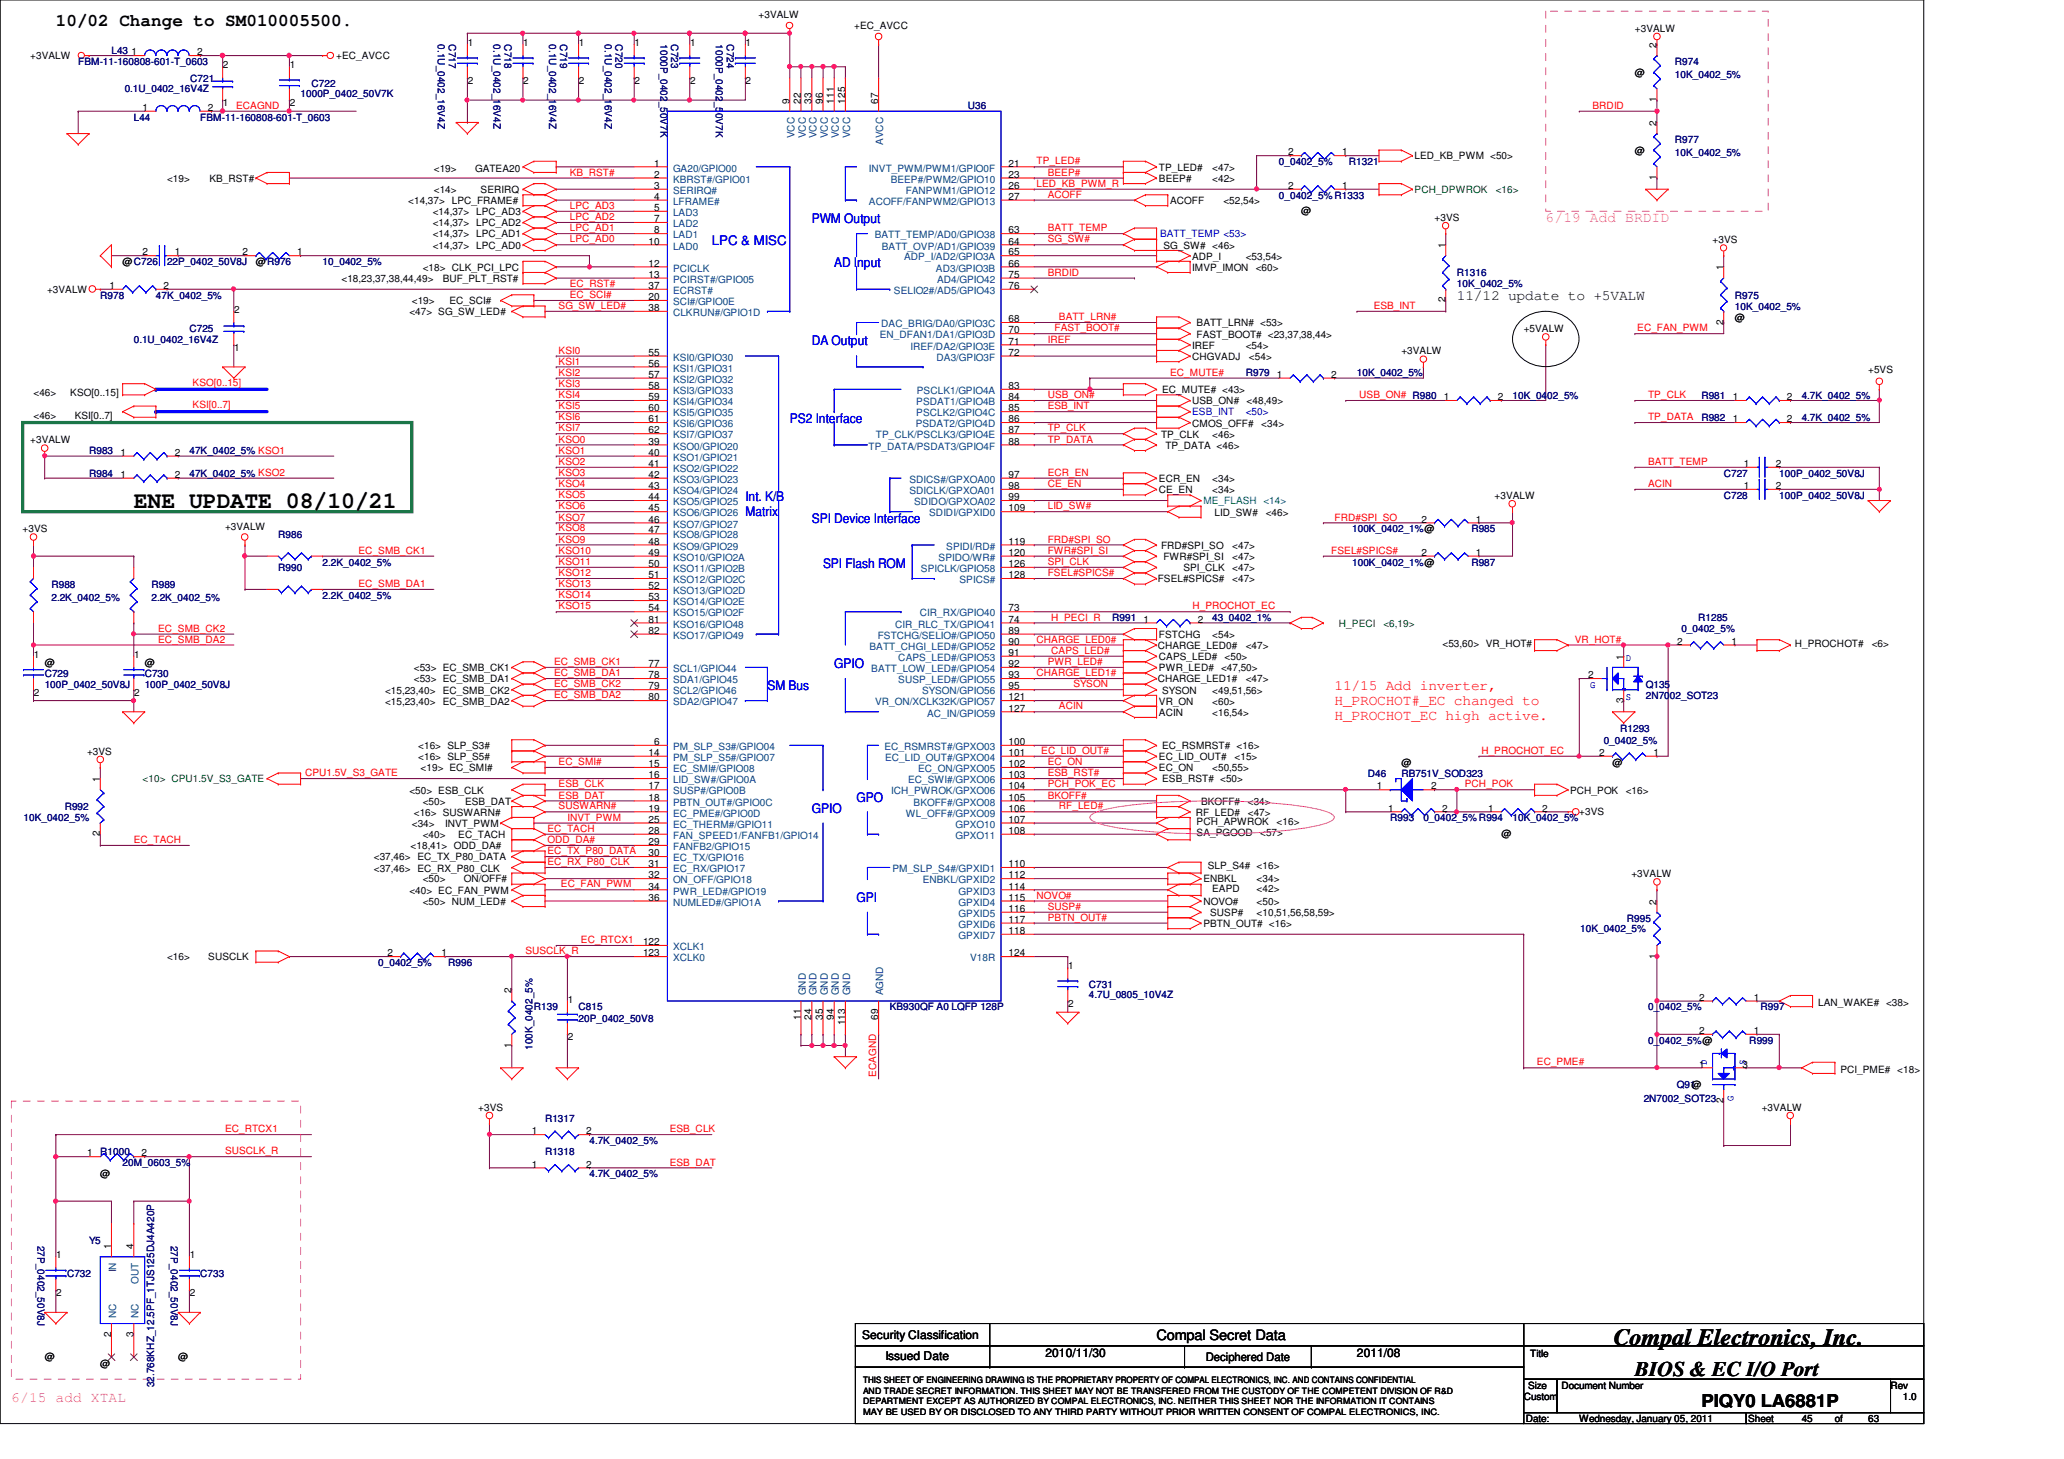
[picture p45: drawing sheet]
<svg xmlns="http://www.w3.org/2000/svg" width="297mm" height="210mm" viewBox="0 0 297 210" stroke-linecap="round" stroke-linejoin="round" font-family="sans-serif">
<defs><g id="words">
<g font-size="3.3">
<text x="19.3" y="73.2">ENE UPDATE 08/10/21</text>
<text x="232.2" y="193.5">Compal Electronics, Inc.</text>
</g>
<text font-size="3" x="235.3" y="198">BIOS &amp; EC I/O Port</text>
<g font-size="2.5">
<text x="8" y="3.7">10/02 Change to SM010005500.</text>
<text x="244.9" y="202.4">PIQY0 LA6881P</text>
</g>
<g font-size="2.1" fill="#f0f">
<text x="222.5" y="32">6/19 Add BRDID</text>
<text x="1.6" y="201.6">6/15 add XTAL</text>
</g>
<g font-size="2.1">
<text x="209.7" y="43.2">11/12 update to +5VALW</text>
<text x="166.5" y="192.8">Compal Secret Data</text>
</g>
<g font-size="2.1" fill="#f00">
<text x="192.1" y="99.2">11/15 Add inverter,</text>
<text x="192.1" y="101.4">H_PROCHOT#_EC changed to</text>
<text x="192.1" y="103.5">H_PROCHOT_EC high active.</text>
</g>
<g font-size="1.9" fill="#00f">
<text x="102.4" y="35.3">LPC &amp; MISC</text>
<text x="116.8" y="32.1">PWM Output</text>
<text x="120.1" y="38.5">AD Input</text>
<text x="116.8" y="49.7">DA Output</text>
<text x="113.7" y="60.9">PS2 Interface</text>
<text x="107.3" y="72.1">Int. K/B</text>
<text x="107.3" y="74.3">Matrix</text>
<text x="116.8" y="75.3">SPI Device Interface</text>
<text x="118.4" y="81.7">SPI Flash ROM</text>
<text x="110.4" y="99.3">SM Bus</text>
<text x="120.1" y="96.1">GPIO</text>
<text x="116.8" y="116.9">GPIO</text>
<text x="123.3" y="115.3">GPO</text>
<text x="123.3" y="129.7">GPI</text>
</g>
<g font-size="1.7">
<text x="124.1" y="192.7">Security Classification</text>
<text x="127.4" y="195.7">Issued Date</text>
<text x="150.4" y="195.2">2010/11/30</text>
<text x="173.5" y="195.8">Deciphered Date</text>
<text x="195.3" y="195.2">2011/08</text>
</g>
<g font-size="1.4">
<text x="109.2" y="2.6">+3VALW</text>
<text x="122.9" y="4.2">+EC_AVCC</text>
<text x="235.3" y="4.6">+3VALW</text>
<text x="4.4" y="8.6">+3VALW</text>
<text x="18.9" y="8">1</text>
<text x="28.4" y="8">2</text>
<text x="32.1" y="9.8">2</text>
<text x="41.7" y="9.8">1</text>
<text x="48.4" y="8.6">+EC_AVCC</text>
<text x="67.3" y="6.6">1</text>
<text x="75.3" y="6.6">1</text>
<text x="83.3" y="6.6">1</text>
<text x="91.3" y="6.6">1</text>
<text x="99.3" y="6.6">1</text>
<text x="107.3" y="6.6">1</text>
<text x="235.3" y="11">@</text>
<text x="238.4" y="6.9" transform="rotate(-90 238.4 6.9)">2</text>
<text x="20.5" y="16">1</text>
<text x="29.9" y="16">2</text>
<text x="32.1" y="15.2">1</text>
<text x="41.7" y="15.2">2</text>
<text x="67.3" y="12.1">2</text>
<text x="75.3" y="12.1">2</text>
<text x="83.3" y="12.1">2</text>
<text x="91.3" y="12.1">2</text>
<text x="99.3" y="12.1">2</text>
<text x="107.3" y="12.1">2</text>
<text x="113.6" y="14.9" transform="rotate(-90 113.6 14.9)">9</text>
<text x="115.2" y="14.9" transform="rotate(-90 115.2 14.9)">22</text>
<text x="116.8" y="14.9" transform="rotate(-90 116.8 14.9)">33</text>
<text x="118.4" y="14.9" transform="rotate(-90 118.4 14.9)">96</text>
<text x="120" y="14.9" transform="rotate(-90 120 14.9)">111</text>
<text x="121.6" y="14.9" transform="rotate(-90 121.6 14.9)">125</text>
<text x="126.4" y="14.9" transform="rotate(-90 126.4 14.9)">67</text>
<text x="238.4" y="14.7" transform="rotate(-90 238.4 14.7)">1</text>
<text x="94.1" y="24">1</text>
<text x="145.2" y="24">21</text>
<text x="185.4" y="22.4">2</text>
<text x="193.2" y="22.4">1</text>
<text x="203.6" y="22.9">LED_KB_PWM &lt;50&gt;</text>
<text x="235.3" y="22.1">@</text>
<text x="238.4" y="18.1" transform="rotate(-90 238.4 18.1)">2</text>
<text x="24" y="26.2">&lt;19&gt;</text>
<text x="30.1" y="26.2">KB_RST#</text>
<text x="58.8" y="29.4">&lt;14,37&gt; LPC_FRAME#</text>
<text x="62.4" y="24.7">&lt;19&gt;</text>
<text x="62.4" y="27.8">&lt;14&gt;</text>
<text x="68.4" y="24.7">GATEA20</text>
<text x="69.2" y="27.8">SERIRQ</text>
<text x="94.1" y="25.6">2</text>
<text x="94.1" y="27.2">3</text>
<text x="94.1" y="28.7">4</text>
<text x="145.2" y="25.6">23</text>
<text x="145.2" y="27.2">26</text>
<text x="145.2" y="28.7">27</text>
<text x="166.8" y="26.2">BEEP#</text>
<text x="166.8" y="24.6">TP_LED#</text>
<text x="168.4" y="29.4">ACOFF</text>
<text x="174.5" y="26.2">&lt;42&gt;</text>
<text x="174.5" y="24.6">&lt;47&gt;</text>
<text x="176.1" y="29.4">&lt;52,54&gt;</text>
<text x="185.4" y="27.2">2</text>
<text x="193.2" y="27.2">1</text>
<text x="238.4" y="25.9" transform="rotate(-90 238.4 25.9)">1</text>
<text x="62.3" y="32.6">&lt;14,37&gt; LPC_AD2</text>
<text x="62.3" y="34.2">&lt;14,37&gt; LPC_AD1</text>
<text x="62.3" y="30.9">&lt;14,37&gt; LPC_AD3</text>
<text x="62.3" y="35.8">&lt;14,37&gt; LPC_AD0</text>
<text x="93.3" y="35.2">10</text>
<text x="94.1" y="30.4">5</text>
<text x="94.1" y="32">7</text>
<text x="94.1" y="33.6">8</text>
<text x="145.2" y="33.6">63</text>
<text x="145.2" y="35.2">64</text>
<text x="167.4" y="35.8">SG_SW# &lt;46&gt;</text>
<text x="187.3" y="30.8">@</text>
<text x="206.5" y="31.7">+3VS</text>
<text x="208" y="35.7" transform="rotate(-90 208 35.7)">1</text>
<text x="246.5" y="35">+3VS</text>
<text x="15.7" y="41.6">1</text>
<text x="17.6" y="38.1">@C726</text>
<text x="20.5" y="36.7">2</text>
<text x="23.5" y="41.6">2</text>
<text x="25.1" y="36.7">1</text>
<text x="34.9" y="36.7">2</text>
<text x="36.8" y="38.1">@R976</text>
<text x="42.8" y="36.7">1</text>
<text x="49.1" y="40.6">&lt;18,23,37,38,44,49&gt;</text>
<text x="60.8" y="38.9">&lt;18&gt; CLK_PCI_LPC</text>
<text x="63.7" y="40.6">BUF_PLT_RST#</text>
<text x="93.3" y="38.4">12</text>
<text x="93.3" y="40">13</text>
<text x="93.3" y="41.6">37</text>
<text x="145.2" y="36.7">65</text>
<text x="145.2" y="38.4">66</text>
<text x="145.2" y="40">75</text>
<text x="145.2" y="41.6">76</text>
<text x="171.6" y="37.4">ADP_I</text>
<text x="171.6" y="38.9">IMVP_IMON</text>
<text x="179.3" y="37.4">&lt;53,54&gt;</text>
<text x="180.7" y="38.9">&lt;60&gt;</text>
<text x="248" y="38.9" transform="rotate(-90 248 38.9)">1</text>
<text x="6.8" y="42.2">+3VALW</text>
<text x="33.7" y="45">2</text>
<text x="58.9" y="45.4">&lt;47&gt; SG_SW_LED#</text>
<text x="59.3" y="43.8">&lt;19&gt;</text>
<text x="64.7" y="43.8">EC_SCI#</text>
<text x="93.3" y="43.2">20</text>
<text x="93.3" y="44.7">38</text>
<text x="145.2" y="46.4">68</text>
<text x="145.2" y="48">70</text>
<text x="172.2" y="46.9">BATT_LRN# &lt;53&gt;</text>
<text x="208" y="43.5" transform="rotate(-90 208 43.5)">2</text>
<text x="219.3" y="47.8">+5VALW</text>
<text x="248" y="46.7" transform="rotate(-90 248 46.7)">2</text>
<text x="249.7" y="46.1">@</text>
<text x="33.7" y="50.5">1</text>
<text x="93.3" y="51.2">55</text>
<text x="93.3" y="52.7">56</text>
<text x="145.2" y="49.6">71</text>
<text x="145.2" y="51.2">72</text>
<text x="171.6" y="50.2">IREF</text>
<text x="171.6" y="51.8">CHGVADJ</text>
<text x="172.2" y="48.6">FAST_BOOT# &lt;23,37,38,44&gt;</text>
<text x="179.3" y="50.2">&lt;54&gt;</text>
<text x="179.7" y="51.8">&lt;54&gt;</text>
<text x="201.7" y="51">+3VALW</text>
<text x="268.9" y="53.7">+5VS</text>
<text x="4.8" y="57">&lt;46&gt;</text>
<text x="10.1" y="57">KSO[0..15]</text>
<text x="93.3" y="54.4">57</text>
<text x="93.3" y="56">58</text>
<text x="93.3" y="57.6">59</text>
<text x="93.3" y="59.2">60</text>
<text x="145.2" y="56">83</text>
<text x="145.2" y="57.6">84</text>
<text x="145.2" y="59.2">85</text>
<text x="167.3" y="56.6">EC_MUTE# &lt;43&gt;</text>
<text x="171.6" y="58.2">USB_ON#</text>
<text x="179.4" y="58.2">&lt;48,49&gt;</text>
<text x="183.8" y="54.4">1</text>
<text x="191.6" y="54.4">2</text>
<text x="207.8" y="57.6">1</text>
<text x="215.6" y="57.6">2</text>
<text x="249.4" y="57.6">1</text>
<text x="257.2" y="57.6">2</text>
<text x="4.4" y="63.8">+3VALW</text>
<text x="4.8" y="60.2">&lt;46&gt;</text>
<text x="10.7" y="60.2">KSI[0..7]</text>
<text x="17.4" y="65.6">1</text>
<text x="25.1" y="65.6">2</text>
<text x="93.3" y="64">39</text>
<text x="93.3" y="65.6">40</text>
<text x="93.3" y="60.7">61</text>
<text x="93.3" y="62.4">62</text>
<text x="145.2" y="60.7">86</text>
<text x="145.2" y="62.4">87</text>
<text x="145.2" y="64">88</text>
<text x="167.1" y="62.9">TP_CLK</text>
<text x="167.7" y="64.6">TP_DATA &lt;46&gt;</text>
<text x="171.6" y="61.4">CMOS_OFF#</text>
<text x="174.5" y="62.9">&lt;46&gt;</text>
<text x="181.5" y="61.4">&lt;34&gt;</text>
<text x="249.4" y="60.7">1</text>
<text x="257.2" y="60.7">2</text>
<text x="17.4" y="68.7">1</text>
<text x="25.1" y="68.7">2</text>
<text x="93.3" y="67.2">41</text>
<text x="93.3" y="68.7">42</text>
<text x="93.3" y="70.4">43</text>
<text x="93.3" y="72">44</text>
<text x="145.2" y="68.7">97</text>
<text x="145.2" y="70.4">98</text>
<text x="145.2" y="72">99</text>
<text x="166.8" y="71">CE_EN</text>
<text x="166.8" y="69.4">ECR_EN</text>
<text x="174.5" y="71">&lt;34&gt;</text>
<text x="174.5" y="69.4">&lt;34&gt;</text>
<text x="215.1" y="71.8">+3VALW</text>
<text x="250.9" y="67.2">1</text>
<text x="250.9" y="70.4">1</text>
<text x="255.6" y="67.2">2</text>
<text x="255.6" y="70.4">2</text>
<text x="3.3" y="76.6">+3VS</text>
<text x="32.4" y="76.2">+3VALW</text>
<text x="93.3" y="73.6">45</text>
<text x="93.3" y="75.2">46</text>
<text x="93.3" y="76.8">47</text>
<text x="145.2" y="73.6">109</text>
<text x="174.8" y="74.2">LID_SW#</text>
<text x="182.2" y="74.2">&lt;46&gt;</text>
<text x="204.6" y="75.2">2</text>
<text x="212.4" y="75.2">1</text>
<text x="93.3" y="78.4">48</text>
<text x="93.3" y="80">49</text>
<text x="93.3" y="81.6">50</text>
<text x="93.3" y="83.2">51</text>
<text x="145.2" y="78.4">119</text>
<text x="145.2" y="80">120</text>
<text x="145.2" y="81.6">126</text>
<text x="145.2" y="83.2">128</text>
<text x="166.6" y="83.8">FSEL#SPICS#</text>
<text x="167.1" y="79">FRD#SPI_SO</text>
<text x="167.4" y="80.6">FWR#SPI_SI</text>
<text x="170.3" y="82.2">SPI_CLK</text>
<text x="177.3" y="82.2">&lt;47&gt;</text>
<text x="177.3" y="79">&lt;47&gt;</text>
<text x="177.3" y="83.8">&lt;47&gt;</text>
<text x="177.3" y="80.6">&lt;47&gt;</text>
<text x="204.6" y="80">2</text>
<text x="212.4" y="80">1</text>
<text x="93.3" y="84.8">52</text>
<text x="93.3" y="86.4">53</text>
<text x="93.3" y="88">54</text>
<text x="93.3" y="89.6">81</text>
<text x="145.2" y="88">73</text>
<text x="145.2" y="89.6">74</text>
<text x="164.5" y="89.6">1</text>
<text x="172.4" y="89.6">2</text>
<text x="4.9" y="94.6">1</text>
<text x="6.4" y="95.8">@</text>
<text x="19.3" y="94.6">1</text>
<text x="20.8" y="95.8">@</text>
<text x="93.3" y="96">77</text>
<text x="93.3" y="91.2">82</text>
<text x="145.2" y="91.2">89</text>
<text x="145.2" y="92.8">90</text>
<text x="145.2" y="94.4">91</text>
<text x="145.2" y="96">92</text>
<text x="166.6" y="93.4">CHARGE_LED0#</text>
<text x="166.8" y="95">CAPS_LED#</text>
<text x="166.8" y="91.8">FSTCHG</text>
<text x="174.5" y="91.8">&lt;54&gt;</text>
<text x="176.2" y="95">&lt;50&gt;</text>
<text x="179.3" y="93.4">&lt;47&gt;</text>
<text x="207.6" y="93">&lt;53,60&gt; VR_HOT#</text>
<text x="233.6" y="94.9" transform="rotate(-90 233.6 94.9)">1</text>
<text x="241.4" y="92.8">2</text>
<text x="249.2" y="92.8">1</text>
<text x="258.3" y="93">H_PROCHOT#</text>
<text x="269.4" y="93">&lt;6&gt;</text>
<text x="4.9" y="100.1">2</text>
<text x="19.3" y="100.1">2</text>
<text x="55.4" y="101.4">&lt;15,23,40&gt;</text>
<text x="55.4" y="99.8">&lt;15,23,40&gt;</text>
<text x="59.6" y="96.6">&lt;53&gt; EC_SMB_CK1</text>
<text x="59.6" y="98.2">&lt;53&gt; EC_SMB_DA1</text>
<text x="63.7" y="101.4">EC_SMB_DA2</text>
<text x="63.7" y="99.8">EC_SMB_CK2</text>
<text x="93.3" y="97.6">78</text>
<text x="93.3" y="99.2">79</text>
<text x="93.3" y="100.8">80</text>
<text x="145.2" y="97.6">93</text>
<text x="145.2" y="99.2">95</text>
<text x="145.2" y="100.8">121</text>
<text x="166.6" y="98.2">CHARGE_LED1#</text>
<text x="166.8" y="101.4">VR_ON</text>
<text x="166.8" y="96.6">PWR_LED#</text>
<text x="167.3" y="99.8">SYSON</text>
<text x="174.5" y="99.8">&lt;49,51,56&gt;</text>
<text x="174.5" y="101.4">&lt;60&gt;</text>
<text x="175.7" y="96.6">&lt;47,50&gt;</text>
<text x="179.3" y="98.2">&lt;47&gt;</text>
<text x="228.6" y="97.6">2</text>
<text x="233.6" y="101.1" transform="rotate(-90 233.6 101.1)">3</text>
<text x="60.2" y="107.8">&lt;16&gt; SLP_S3#</text>
<text x="94.1" y="107.2">6</text>
<text x="145.2" y="107.2">100</text>
<text x="145.2" y="102.4">127</text>
<text x="166.8" y="103">ACIN</text>
<text x="167.3" y="107.8">EC_RSMRST# &lt;16&gt;</text>
<text x="174.5" y="103">&lt;16,54&gt;</text>
<text x="12.5" y="108.6">+3VS</text>
<text x="14.4" y="112.5" transform="rotate(-90 14.4 112.5)">1</text>
<text x="60.2" y="109.4">&lt;16&gt; SLP_S5#</text>
<text x="60.5" y="111">&lt;19&gt; EC_SMI#</text>
<text x="93.3" y="108.8">14</text>
<text x="93.3" y="110.4">15</text>
<text x="93.3" y="112">16</text>
<text x="93.3" y="113.6">17</text>
<text x="145.2" y="108.8">101</text>
<text x="145.2" y="110.4">102</text>
<text x="145.2" y="112">103</text>
<text x="145.2" y="113.6">104</text>
<text x="166.8" y="111">EC_ON</text>
<text x="166.8" y="109.4">EC_LID_OUT#</text>
<text x="167.3" y="112.6">ESB_RST# &lt;50&gt;</text>
<text x="174.5" y="111">&lt;50,55&gt;</text>
<text x="177.7" y="109.4">&lt;15&gt;</text>
<text x="198.2" y="113.6">1</text>
<text x="201.7" y="110.2">@</text>
<text x="205.9" y="113.6">2</text>
<text x="230.2" y="108.8">2</text>
<text x="232.1" y="110.2">@</text>
<text x="238" y="108.8">1</text>
<text x="58.9" y="114.2">&lt;50&gt; ESB_CLK</text>
<text x="59.3" y="119">&lt;34&gt;</text>
<text x="59.6" y="117.4">&lt;16&gt; SUSWARN#</text>
<text x="60.8" y="115.8">&lt;50&gt;</text>
<text x="64" y="119">INVT_PWM</text>
<text x="66.9" y="115.8">ESB_DAT</text>
<text x="93.3" y="115.2">18</text>
<text x="93.3" y="116.8">19</text>
<text x="93.3" y="118.4">25</text>
<text x="93.3" y="120">28</text>
<text x="145.2" y="115.2">105</text>
<text x="145.2" y="116.8">106</text>
<text x="145.2" y="118.4">107</text>
<text x="145.2" y="120">108</text>
<text x="172.1" y="117.4">RF_LED#</text>
<text x="172.2" y="118.7">PCH_APWROK</text>
<text x="172.8" y="115.8">BKOFF#</text>
<text x="179.6" y="117.4">&lt;47&gt;</text>
<text x="179.6" y="115.8">&lt;34&gt;</text>
<text x="183.7" y="118.7">&lt;16&gt;</text>
<text x="199.8" y="116.8">1</text>
<text x="207.6" y="116.8">2</text>
<text x="214.2" y="116.8">1</text>
<text x="222" y="116.8">2</text>
<text x="226" y="114.2">PCH_POK</text>
<text x="227.3" y="117.2">+3VS</text>
<text x="234" y="114.2">&lt;16&gt;</text>
<text x="14.4" y="120.3" transform="rotate(-90 14.4 120.3)">2</text>
<text x="53.8" y="125.4">&lt;37,46&gt; EC_RX_P80_CLK</text>
<text x="53.8" y="123.8">&lt;37,46&gt; EC_TX_P80_DATA</text>
<text x="59.1" y="122.2">&lt;18,41&gt; ODD_DA#</text>
<text x="60.8" y="120.6">&lt;40&gt;</text>
<text x="66" y="120.6">EC_TACH</text>
<text x="93.3" y="121.6">29</text>
<text x="93.3" y="123.2">30</text>
<text x="93.3" y="124.8">31</text>
<text x="145.2" y="124.8">110</text>
<text x="172.2" y="120.3">SA_PGOOD</text>
<text x="173.8" y="125.1">SLP_S4# &lt;16&gt;</text>
<text x="181.4" y="120.3">&lt;57&gt;</text>
<text x="216.1" y="120.4">@</text>
<text x="58.9" y="128.6">&lt;40&gt; EC_FAN_PWM</text>
<text x="60.8" y="127">&lt;50&gt;</text>
<text x="60.8" y="130.2">&lt;50&gt; NUM_LED#</text>
<text x="66.8" y="127">ON/OFF#</text>
<text x="93.3" y="126.4">32</text>
<text x="93.3" y="128">34</text>
<text x="93.3" y="129.6">36</text>
<text x="145.2" y="126.4">112</text>
<text x="145.2" y="128">114</text>
<text x="145.2" y="129.6">115</text>
<text x="145.2" y="131.2">116</text>
<text x="173.2" y="127">ENBKL</text>
<text x="173.2" y="130.2">NOVO#</text>
<text x="174.2" y="131.8">SUSP#</text>
<text x="174.5" y="128.4">EAPD</text>
<text x="180.8" y="127">&lt;34&gt;</text>
<text x="180.8" y="130.2">&lt;50&gt;</text>
<text x="180.8" y="131.8">&lt;10,51,56,58,59&gt;</text>
<text x="180.8" y="128.4">&lt;42&gt;</text>
<text x="234.8" y="126.2">+3VALW</text>
<text x="238.4" y="130.1" transform="rotate(-90 238.4 130.1)">2</text>
<text x="55.7" y="137.6">2</text>
<text x="63.5" y="137.6">1</text>
<text x="92.5" y="136">122</text>
<text x="92.5" y="137.6">123</text>
<text x="145.2" y="132.8">117</text>
<text x="145.2" y="134.4">118</text>
<text x="145.2" y="137.6">124</text>
<text x="173.2" y="133.4">PBTN_OUT# &lt;16&gt;</text>
<text x="238.4" y="137.9" transform="rotate(-90 238.4 137.9)">1</text>
<text x="24" y="138.2">&lt;16&gt;</text>
<text x="30" y="138.2">SUSCLK</text>
<text x="73.6" y="142.9" transform="rotate(-90 73.6 142.9)">2</text>
<text x="153.7" y="139.4">1</text>
<text x="244.6" y="144">2</text>
<text x="252.4" y="144">1</text>
<text x="81.7" y="144.2">1</text>
<text x="81.7" y="149.7">2</text>
<text x="115.2" y="146.7" transform="rotate(-90 115.2 146.7)">11</text>
<text x="116.8" y="146.7" transform="rotate(-90 116.8 146.7)">24</text>
<text x="118.4" y="146.7" transform="rotate(-90 118.4 146.7)">35</text>
<text x="120" y="146.7" transform="rotate(-90 120 146.7)">94</text>
<text x="121.6" y="147.5" transform="rotate(-90 121.6 147.5)">113</text>
<text x="126.4" y="146.7" transform="rotate(-90 126.4 146.7)">69</text>
<text x="153.7" y="144.9">2</text>
<text x="244.6" y="148.8">2</text>
<text x="252.4" y="148.8">1</text>
<text x="261.7" y="144.7">LAN_WAKE# &lt;38&gt;</text>
<text x="73.6" y="150.7" transform="rotate(-90 73.6 150.7)">1</text>
<text x="244.6" y="153.6">1</text>
<text x="250.8" y="153.6">3</text>
<text x="264.9" y="154.3">PCI_PME# &lt;18&gt;</text>
<text x="68.8" y="159.8">+3VS</text>
<text x="248" y="158.7" transform="rotate(-90 248 158.7)">2</text>
<text x="253.5" y="159.8">+3VALW</text>
<text x="12.5" y="166.4">1</text>
<text x="20.4" y="166.4">2</text>
<text x="76.5" y="168">1</text>
<text x="76.5" y="163.2">1</text>
<text x="84.4" y="168">2</text>
<text x="84.4" y="163.2">2</text>
<text x="14.4" y="169.4">@</text>
<text x="16" y="179.7" transform="rotate(-90 16 179.7)">1</text>
<text x="19.2" y="179.7" transform="rotate(-90 19.2 179.7)">4</text>
<text x="8.1" y="181">1</text>
<text x="27.3" y="181">1</text>
<text x="8.1" y="186.5">2</text>
<text x="27.3" y="186.5">2</text>
<text x="6.4" y="195.6">@</text>
<text x="14.4" y="196.6">@</text>
<text x="16" y="192.3" transform="rotate(-90 16 192.3)">2</text>
<text x="19.2" y="192.3" transform="rotate(-90 19.2 192.3)">3</text>
<text x="25.7" y="195.6">@</text>
<text x="220.2" y="195.2">Title</text>
<text x="219.3" y="201.4">Custom</text>
<text x="219.9" y="199.8">Size</text>
<text x="224.7" y="199.8">Document Number</text>
<text x="272.1" y="199.8">Rev</text>
<text x="273.9" y="201.4">1.0</text>
<text x="219.6" y="204.6">Date:</text>
<text x="227.3" y="204.6">Wednesday, January 05, 2011</text>
<text x="251.6" y="204.6">Sheet</text>
<text x="259.3" y="204.6">45</text>
<text x="264.1" y="204.6">of</text>
<text x="268.9" y="204.6">63</text>
</g>
<g font-size="1.4" fill="#000080">
<text x="11.3" y="9.4">FBM-11-160808-601-T_0603</text>
<text x="16" y="7.7">L43</text>
<text x="27.4" y="11.8">C721</text>
<text x="63" y="6.4" transform="rotate(90 63 6.4)">0.1U_0402_16V4Z</text>
<text x="64.6" y="6.4" transform="rotate(90 64.6 6.4)">C717</text>
<text x="71" y="6.4" transform="rotate(90 71 6.4)">0.1U_0402_16V4Z</text>
<text x="72.6" y="6.4" transform="rotate(90 72.6 6.4)">C718</text>
<text x="79" y="6.4" transform="rotate(90 79 6.4)">0.1U_0402_16V4Z</text>
<text x="80.6" y="6.4" transform="rotate(90 80.6 6.4)">C719</text>
<text x="87" y="6.4" transform="rotate(90 87 6.4)">0.1U_0402_16V4Z</text>
<text x="88.6" y="6.4" transform="rotate(90 88.6 6.4)">C720</text>
<text x="95" y="6.4" transform="rotate(90 95 6.4)">1000P_0402_50V7K</text>
<text x="96.6" y="6.4" transform="rotate(90 96.6 6.4)">C723</text>
<text x="103" y="6.4" transform="rotate(90 103 6.4)">1000P_0402_50V7K</text>
<text x="104.6" y="6.4" transform="rotate(90 104.6 6.4)">C724</text>
<text x="241" y="9.4">R974</text>
<text x="241" y="11.3">10K_0402_5%</text>
<text x="17.9" y="13.2">0.1U_0402_16V4Z</text>
<text x="19.3" y="17.4">L44</text>
<text x="28.8" y="17.4">FBM-11-160808-601-T_0603</text>
<text x="43.3" y="14">1000P_0402_50V7K</text>
<text x="44.8" y="12.6">C722</text>
<text x="139.3" y="15.7">U36</text>
<text x="184.1" y="23.7">0_0402_5%</text>
<text x="194.1" y="23.7">R1321</text>
<text x="241" y="20.6">R977</text>
<text x="241" y="22.5">10K_0402_5%</text>
<text x="184.1" y="28.6">0_0402_5% R1333</text>
<text x="24" y="38.1">22P_0402_50V8J</text>
<text x="46.4" y="38.1">10_0402_5%</text>
<text x="209.7" y="39.8">R1316</text>
<text x="209.7" y="41.4">10K_0402_5%</text>
<text x="14.4" y="43">R978</text>
<text x="22.4" y="43">47K_0402_5%</text>
<text x="27.3" y="47.8">C725</text>
<text x="249.7" y="43">R975</text>
<text x="249.7" y="44.6">10K_0402_5%</text>
<text x="19.3" y="49.4">0.1U_0402_16V4Z</text>
<text x="179.3" y="54.1">R979</text>
<text x="195.3" y="54.1">10K_0402_5%</text>
<text x="217.7" y="57.4">10K_0402_5%</text>
<text x="244.9" y="57.4">R981</text>
<text x="259.3" y="57.4">4.7K_0402_5%</text>
<text x="12.8" y="65.4">R983</text>
<text x="27.3" y="65.4">47K_0402_5% KSO1</text>
<text x="244.9" y="60.6">R982</text>
<text x="259.3" y="60.6">4.7K_0402_5%</text>
<text x="12.8" y="68.6">R984</text>
<text x="27.3" y="68.6">47K_0402_5% KSO2</text>
<text x="248.1" y="68.6">C727</text>
<text x="248.1" y="71.8">C728</text>
<text x="256.1" y="68.6">100P_0402_50V8J</text>
<text x="256.1" y="71.8">100P_0402_50V8J</text>
<text x="40" y="77.4">R986</text>
<text x="194.6" y="76.6">100K_0402_1%@</text>
<text x="211.7" y="76.6">R985</text>
<text x="40" y="82.2">R990</text>
<text x="46.4" y="81.4">2.2K_0402_5%</text>
<text x="194.6" y="81.4">100K_0402_1%@</text>
<text x="211.7" y="81.4">R987</text>
<text x="7.4" y="84.6">R988</text>
<text x="7.4" y="86.5">2.2K_0402_5%</text>
<text x="21.8" y="84.6">R989</text>
<text x="21.8" y="86.5">2.2K_0402_5%</text>
<text x="46.4" y="86.1">2.2K_0402_5%</text>
<text x="160.1" y="89.4">R991</text>
<text x="174.5" y="89.4">43_0402_1%</text>
<text x="244.4" y="89.4">R1285</text>
<text x="242" y="91">0_0402_5%</text>
<text x="6.4" y="97.4">C729</text>
<text x="6.4" y="99">100P_0402_50V8J</text>
<text x="20.8" y="97.4">C730</text>
<text x="20.8" y="99">100P_0402_50V8J</text>
<text x="236.9" y="99">Q135</text>
<text x="236.9" y="100.6">2N7002_SOT23</text>
<text x="230.8" y="107">0_0402_5%</text>
<text x="233.2" y="105.4">R1293</text>
<text x="196.8" y="111.8">D46</text>
<text x="201.7" y="111.8">RB751V_SOD323</text>
<text x="3.4" y="118.2">10K_0402_5%</text>
<text x="9.3" y="116.6">R992</text>
<text x="200.1" y="118.2">R993</text>
<text x="204.8" y="118.2">0_0402_5% R994</text>
<text x="217.7" y="118.2">10K_0402_5%</text>
<text x="227.4" y="134.2">10K_0402_5%</text>
<text x="234.1" y="132.6">R995</text>
<text x="54.4" y="139">0_0402_5%</text>
<text x="64.5" y="139">R996</text>
<text x="156.7" y="142.2">C731</text>
<text x="156.7" y="143.6">4.7U_0805_10V4Z</text>
<text x="76.8" y="145.4">R139</text>
<text x="83.3" y="145.4">C815</text>
<text x="83.3" y="147">20P_0402_50V8</text>
<text x="128.1" y="145.4">KB930QF A0 LQFP 128P</text>
<text x="237.2" y="145.4">0_0402_5%</text>
<text x="253.4" y="145.4">R997</text>
<text x="76.6" y="151" transform="rotate(-90 76.6 151)">100K_0402_5%</text>
<text x="237.2" y="150.2">0_0402_5%@</text>
<text x="251.8" y="150.2">R999</text>
<text x="78.4" y="161.4">R1317</text>
<text x="236.6" y="158.5">2N7002_SOT23</text>
<text x="241.3" y="156.6">Q91@</text>
<text x="14.4" y="166.2">R1000</text>
<text x="17.6" y="167.8">20M_0603_5%</text>
<text x="78.4" y="166.2">R1318</text>
<text x="84.8" y="164.6">4.7K_0402_5%</text>
<text x="84.8" y="169.4">4.7K_0402_5%</text>
<text x="5.4" y="179.2" transform="rotate(90 5.4 179.2)">27P_0402_50V8J</text>
<text x="12.8" y="179">Y5</text>
<text x="24.6" y="179.2" transform="rotate(90 24.6 179.2)">27P_0402_50V8J</text>
<text x="9.6" y="183.8">C732</text>
<text x="28.8" y="183.8">C733</text>
<text x="22.2" y="199.6" transform="rotate(-90 22.2 199.6)">32.768KHZ_12.5PF_1TJS125DJ4A420P</text>
</g>
<g font-size="1.4" fill="#f00">
<text x="34" y="15.7">ECAGND</text>
<text x="229.2" y="15.7">BRDID</text>
<text x="149.2" y="23.7">TP_LED#</text>
<text x="82" y="25.3">KB_RST#</text>
<text x="149.2" y="26.9">LED_KB_PWM_R</text>
<text x="150.8" y="28.4">ACOFF</text>
<text x="150.8" y="25.3">BEEP#</text>
<text x="82" y="34.9">LPC_AD0</text>
<text x="82" y="30.1">LPC_AD3</text>
<text x="82" y="33.3">LPC_AD1</text>
<text x="82" y="31.7">LPC_AD2</text>
<text x="150.8" y="33.3">BATT_TEMP</text>
<text x="150.8" y="34.9">SG_SW#</text>
<text x="82" y="41.3">EC_RST#</text>
<text x="150.8" y="39.7">BRDID</text>
<text x="80.4" y="44.4">SG_SW_LED#</text>
<text x="82" y="42.9">EC_SCI#</text>
<text x="151.8" y="47.7">FAST_BOOT#</text>
<text x="152.4" y="46.1">BATT_LRN#</text>
<text x="197.7" y="44.4">ESB_INT</text>
<text x="235.6" y="47.7">EC_FAN_PWM</text>
<text x="80.4" y="50.9">KSI0</text>
<text x="80.4" y="52.5">KSI1</text>
<text x="150.8" y="49.3">IREF</text>
<text x="27.7" y="55.5">KSO[0..15]</text>
<text x="27.7" y="58.8">KSI[0..7]</text>
<text x="80.4" y="54.1">KSI2</text>
<text x="80.4" y="58.9">KSI5</text>
<text x="80.4" y="57.3">KSI4</text>
<text x="80.4" y="55.7">KSI3</text>
<text x="150.8" y="57.3">USB_ON#</text>
<text x="150.8" y="58.9">ESB_INT</text>
<text x="168.4" y="54.1">EC_MUTE#</text>
<text x="195.6" y="57.3">USB_ON# R980</text>
<text x="237.2" y="57.3">TP_CLK</text>
<text x="80.4" y="60.5">KSI6</text>
<text x="80.4" y="65.3">KSO1</text>
<text x="80.4" y="63.7">KSO0</text>
<text x="80.4" y="62.1">KSI7</text>
<text x="150.8" y="62.1">TP_CLK</text>
<text x="150.8" y="63.7">TP_DATA</text>
<text x="237.2" y="60.5">TP_DATA</text>
<text x="80.4" y="66.9">KSO2</text>
<text x="80.4" y="70.1">KSO4</text>
<text x="80.4" y="68.5">KSO3</text>
<text x="80.4" y="71.7">KSO5</text>
<text x="150.8" y="70.1">CE_EN</text>
<text x="150.8" y="68.5">ECR_EN</text>
<text x="237.2" y="70.1">ACIN</text>
<text x="237.2" y="66.9">BATT_TEMP</text>
<text x="80.4" y="76.5">KSO8</text>
<text x="80.4" y="74.9">KSO7</text>
<text x="80.4" y="73.3">KSO6</text>
<text x="150.8" y="73.3">LID_SW#</text>
<text x="192.1" y="74.9">FRD#SPI_SO</text>
<text x="51.6" y="79.7">EC_SMB_CK1</text>
<text x="80.4" y="78.1">KSO9</text>
<text x="80.4" y="79.7">KSO10</text>
<text x="80.4" y="82.9">KSO12</text>
<text x="80.4" y="81.3">KSO11</text>
<text x="150.8" y="81.3">SPI_CLK</text>
<text x="150.8" y="79.7">FWR#SPI_SI</text>
<text x="150.8" y="78.1">FRD#SPI_SO</text>
<text x="150.8" y="82.9">FSEL#SPICS#</text>
<text x="191.6" y="79.7">FSEL#SPICS#</text>
<text x="51.6" y="84.5">EC_SMB_DA1</text>
<text x="80.4" y="86.1">KSO14</text>
<text x="80.4" y="84.5">KSO13</text>
<text x="80.4" y="87.7">KSO15</text>
<text x="151.3" y="89.3">H_PECI_R</text>
<text x="171.6" y="87.7">H_PROCHOT_EC</text>
<text x="22.8" y="90.9">EC_SMB_CK2</text>
<text x="22.8" y="92.5">EC_SMB_DA2</text>
<text x="79.8" y="95.7">EC_SMB_CK1</text>
<text x="149.2" y="92.5">CHARGE_LED0#</text>
<text x="150.8" y="95.7">PWR_LED#</text>
<text x="151.3" y="94.1">CAPS_LED#</text>
<text x="226.6" y="92.5">VR_HOT#</text>
<text x="79.8" y="100.5">EC_SMB_DA2</text>
<text x="79.8" y="98.9">EC_SMB_CK2</text>
<text x="79.8" y="97.3">EC_SMB_DA1</text>
<text x="149.2" y="97.3">CHARGE_LED1#</text>
<text x="154.5" y="98.9">SYSON</text>
<text x="152.4" y="102.1">ACIN</text>
<text x="43.9" y="111.7">CPU1.5V_S3_GATE</text>
<text x="80.4" y="110.1">EC_SMI#</text>
<text x="80.4" y="113.3">ESB_CLK</text>
<text x="149.9" y="108.5">EC_LID_OUT#</text>
<text x="150.8" y="110.1">EC_ON</text>
<text x="150.8" y="113.3">PCH_POK_EC</text>
<text x="150.8" y="111.7">ESB_RST#</text>
<text x="210.8" y="113.3">PCH_POK</text>
<text x="213.2" y="108.5">H_PROCHOT_EC</text>
<text x="78.8" y="119.7">EC_TACH</text>
<text x="80.4" y="116.5">SUSWARN#</text>
<text x="80.4" y="114.9">ESB_DAT</text>
<text x="81.7" y="118.1">INVT_PWM</text>
<text x="150.8" y="114.9">BKOFF#</text>
<text x="152.4" y="116.5">RF_LED#</text>
<text x="19.3" y="121.3">EC_TACH</text>
<text x="78.8" y="122.9">EC_TX_P80_DATA</text>
<text x="78.8" y="124.5">EC_RX_P80_CLK</text>
<text x="78.8" y="121.3">ODD_DA#</text>
<text x="80.7" y="127.7">EC_FAN_PWM</text>
<text x="149.2" y="129.3">NOVO#</text>
<text x="150.8" y="130.9">SUSP#</text>
<text x="75.6" y="137.3">SUSCLK_R</text>
<text x="83.6" y="135.7">EC_RTCX1</text>
<text x="150.8" y="132.5">PBTN_OUT#</text>
<text x="126.1" y="154.9" transform="rotate(-90 126.1 154.9)">ECAGND</text>
<text x="221.2" y="153.3">EC_PME#</text>
<text x="32.4" y="162.9">EC_RTCX1</text>
<text x="32.4" y="166.1">SUSCLK_R</text>
<text x="96.4" y="162.9">ESB_CLK</text>
<text x="96.4" y="167.7">ESB_DAT</text>
</g>
<g font-size="1.4" fill="#004080">
<text x="114.3" y="19.9" transform="rotate(-90 114.3 19.9)">VCC</text>
<text x="115.9" y="19.9" transform="rotate(-90 115.9 19.9)">VCC</text>
<text x="117.5" y="19.9" transform="rotate(-90 117.5 19.9)">VCC</text>
<text x="119.1" y="19.9" transform="rotate(-90 119.1 19.9)">VCC</text>
<text x="120.7" y="19.9" transform="rotate(-90 120.7 19.9)">VCC</text>
<text x="122.3" y="19.9" transform="rotate(-90 122.3 19.9)">VCC</text>
<text x="127.1" y="20.9" transform="rotate(-90 127.1 20.9)">AVCC</text>
<text x="96.9" y="24.7">GA20/GPIO00</text>
<text x="96.9" y="26.3">KBRST#/GPIO01</text>
<text x="96.9" y="27.9">SERIRQ#</text>
<text x="96.9" y="29.5">LFRAME#</text>
<text x="125" y="24.7">INVT_PWM/PWM1/GPIO0F</text>
<text x="125" y="29.5">ACOFF/FANPWM2/GPIO13</text>
<text x="128.2" y="26.3">BEEP#/PWM2/GPIO10</text>
<text x="130.3" y="27.9">FANPWM1/GPIO12</text>
<text x="96.9" y="31.1">LAD3</text>
<text x="96.9" y="32.7">LAD2</text>
<text x="96.9" y="34.3">LAD1</text>
<text x="96.9" y="35.9">LAD0</text>
<text x="125.9" y="34.3">BATT_TEMP/AD0/GPIO38</text>
<text x="126.9" y="35.9">BATT_OVP/AD1/GPIO39</text>
<text x="96.9" y="39.1">PCICLK</text>
<text x="96.9" y="40.7">PCIRST#/GPIO05</text>
<text x="130.1" y="37.5">ADP_I/AD2/GPIO3A</text>
<text x="134.7" y="39.1">AD3/GPIO3B</text>
<text x="134.9" y="40.7">AD4/GPIO42</text>
<text x="96.9" y="43.9">SCI#/GPIO0E</text>
<text x="96.9" y="42.3">ECRST#</text>
<text x="96.9" y="45.5">CLKRUN#/GPIO1D</text>
<text x="126.8" y="47.1">DAC_BRIG/DA0/GPIO3C</text>
<text x="128.6" y="42.3">SELIO2#/AD5/GPIO43</text>
<text x="96.9" y="51.9">KSI0/GPIO30</text>
<text x="96.9" y="53.5">KSI1/GPIO31</text>
<text x="126.6" y="48.7">EN_DFAN1/DA1/GPIO3D</text>
<text x="131" y="50.3">IREF/DA2/GPIO3E</text>
<text x="134.8" y="51.9">DA3/GPIO3F</text>
<text x="96.9" y="55.1">KSI2/GPIO32</text>
<text x="96.9" y="56.7">KSI3/GPIO33</text>
<text x="96.9" y="58.3">KSI4/GPIO34</text>
<text x="96.9" y="59.9">KSI5/GPIO35</text>
<text x="131.9" y="58.3">PSDAT1/GPIO4B</text>
<text x="131.9" y="59.9">PSCLK2/GPIO4C</text>
<text x="131.9" y="56.7">PSCLK1/GPIO4A</text>
<text x="96.9" y="64.7">KSO0/GPIO20</text>
<text x="96.9" y="61.5">KSI6/GPIO36</text>
<text x="96.9" y="63.1">KSI7/GPIO37</text>
<text x="125" y="64.7">TP_DATA/PSDAT3/GPIO4F</text>
<text x="126.1" y="63.1">TP_CLK/PSCLK3/GPIO4E</text>
<text x="131.8" y="61.5">PSDAT2/GPIO4D</text>
<text x="96.9" y="66.3">KSO1/GPIO21</text>
<text x="96.9" y="67.9">KSO2/GPIO22</text>
<text x="96.9" y="69.5">KSO3/GPIO23</text>
<text x="96.9" y="71.1">KSO4/GPIO24</text>
<text x="130.9" y="69.5">SDICS#/GPXOA00</text>
<text x="130.9" y="71.1">SDICLK/GPXOA01</text>
<text x="96.9" y="72.7">KSO5/GPIO25</text>
<text x="96.9" y="74.3">KSO6/GPIO26</text>
<text x="96.9" y="75.9">KSO7/GPIO27</text>
<text x="96.9" y="77.5">KSO8/GPIO28</text>
<text x="131.6" y="72.7">SDIDO/GPXOA02</text>
<text x="133.7" y="74.3">SDIDI/GPXID0</text>
<text x="96.9" y="79.1">KSO9/GPIO29</text>
<text x="96.9" y="80.7">KSO10/GPIO2A</text>
<text x="96.9" y="82.3">KSO11/GPIO2B</text>
<text x="96.9" y="83.9">KSO12/GPIO2C</text>
<text x="132.5" y="82.3">SPICLK/GPIO58</text>
<text x="135.1" y="80.7">SPIDO/WR#</text>
<text x="136.2" y="79.1">SPIDI/RD#</text>
<text x="138.1" y="83.9">SPICS#</text>
<text x="96.9" y="85.5">KSO13/GPIO2D</text>
<text x="96.9" y="87.1">KSO14/GPIO2E</text>
<text x="96.9" y="88.7">KSO15/GPIO2F</text>
<text x="132.4" y="88.7">CIR_RX/GPIO40</text>
<text x="96.9" y="90.3">KSO16/GPIO48</text>
<text x="96.9" y="91.9">KSO17/GPIO49</text>
<text x="125.1" y="93.5">BATT_CHGI_LED#/GPIO52</text>
<text x="126.3" y="91.9">FSTCHG/SELIO#/GPIO50</text>
<text x="128.8" y="90.3">CIR_RLC_TX/GPIO41</text>
<text x="129.3" y="95.1">CAPS_LED#/GPIO53</text>
<text x="96.9" y="96.7">SCL1/GPIO44</text>
<text x="96.9" y="98.3">SDA1/GPIO45</text>
<text x="96.9" y="99.9">SCL2/GPIO46</text>
<text x="96.9" y="101.5">SDA2/GPIO47</text>
<text x="125.4" y="96.7">BATT_LOW_LED#/GPIO54</text>
<text x="125.9" y="101.5">VR_ON/XCLK32K/GPIO57</text>
<text x="129.3" y="98.3">SUSP_LED#/GPIO55</text>
<text x="132.7" y="99.9">SYSON/GPIO56</text>
<text x="96.9" y="107.9">PM_SLP_S3#/GPIO04</text>
<text x="127.3" y="107.9">EC_RSMRST#/GPXO03</text>
<text x="133.4" y="103.1">AC_IN/GPIO59</text>
<text x="96.9" y="109.5">PM_SLP_S5#/GPIO07</text>
<text x="96.9" y="111.1">EC_SMI#/GPIO08</text>
<text x="96.9" y="112.7">LID_SW#/GPIO0A</text>
<text x="127.4" y="109.5">EC_LID_OUT#/GPXO04</text>
<text x="130.7" y="112.7">EC_SWI#/GPXO06</text>
<text x="132.1" y="111.1">EC_ON/GPXO05</text>
<text x="96.9" y="114.3">SUSP#/GPIO0B</text>
<text x="96.9" y="115.9">PBTN_OUT#/GPIO0C</text>
<text x="96.9" y="117.5">EC_PME#/GPIO0D</text>
<text x="96.9" y="119.1">EC_THERM#/GPIO11</text>
<text x="128.3" y="114.3">ICH_PWROK/GPXO06</text>
<text x="130.4" y="117.5">WL_OFF#/GPXO09</text>
<text x="131.5" y="115.9">BKOFF#/GPXO08</text>
<text x="137.5" y="119.1">GPXO10</text>
<text x="96.9" y="120.7">FAN_SPEED1/FANFB1/GPIO14</text>
<text x="96.9" y="122.3">FANFB2/GPIO15</text>
<text x="96.9" y="123.9">EC_TX/GPIO16</text>
<text x="96.9" y="125.5">EC_RX/GPIO17</text>
<text x="128.4" y="125.5">PM_SLP_S4#/GPXID1</text>
<text x="137.5" y="120.7">GPXO11</text>
<text x="96.9" y="127.1">ON_OFF/GPIO18</text>
<text x="96.9" y="128.7">PWR_LED#/GPIO19</text>
<text x="96.9" y="130.3">NUMLED#/GPIO1A</text>
<text x="132.8" y="127.1">ENBKL/GPXID2</text>
<text x="138" y="128.7">GPXID3</text>
<text x="138" y="130.3">GPXID4</text>
<text x="138" y="131.9">GPXID5</text>
<text x="96.9" y="136.7">XCLK1</text>
<text x="138" y="133.5">GPXID6</text>
<text x="138" y="135.1">GPXID7</text>
<text x="96.9" y="138.3">XCLK0</text>
<text x="115.9" y="143.2" transform="rotate(-90 115.9 143.2)">GND</text>
<text x="117.5" y="143.2" transform="rotate(-90 117.5 143.2)">GND</text>
<text x="119.1" y="143.2" transform="rotate(-90 119.1 143.2)">GND</text>
<text x="120.7" y="143.2" transform="rotate(-90 120.7 143.2)">GND</text>
<text x="122.3" y="143.2" transform="rotate(-90 122.3 143.2)">GND</text>
<text x="127.1" y="143.2" transform="rotate(-90 127.1 143.2)">AGND</text>
<text x="139.6" y="138.3">V18R</text>
<text x="16.7" y="183" transform="rotate(-90 16.7 183)">IN</text>
<text x="19.9" y="184.7" transform="rotate(-90 19.9 184.7)">OUT</text>
<text x="16.7" y="189.6" transform="rotate(-90 16.7 189.6)">NC</text>
<text x="19.9" y="189.6" transform="rotate(-90 19.9 189.6)">NC</text>
</g>
<g font-size="1.4" fill="#008000">
<text x="203.6" y="27.8">PCH_DPWROK</text>
<text x="215.3" y="27.8">&lt;16&gt;</text>
<text x="192.7" y="90.2">H_PECI</text>
<text x="199.1" y="90.2">&lt;6,19&gt;</text>
<text x="20.5" y="112.6">&lt;10&gt; CPU1.5V_S3_GATE</text>
</g>
<g font-size="1.4" fill="#00f">
<text x="167" y="34.2">BATT_TEMP &lt;53&gt;</text>
<text x="171.6" y="59.8">ESB_INT</text>
<text x="179.3" y="59.8">&lt;50&gt;</text>
<text x="234" y="95.1">D</text>
<text x="228.9" y="99">G</text>
<text x="234" y="100.7">S</text>
<text x="245.6" y="153.3" transform="rotate(-90 245.6 153.3)">D</text>
<text x="251.2" y="153.3" transform="rotate(-90 251.2 153.3)">S</text>
<text x="249.5" y="158.4" transform="rotate(-90 249.5 158.4)">G</text>
</g>
<text font-size="1.4" fill="#008040" x="173.2" y="72.6">ME_FLASH &lt;14&gt;</text>
<g font-size="1.3">
<text x="124.2" y="199">THIS SHEET OF ENGINEERING DRAWING IS THE PROPRIETARY PROPERTY OF COMPAL ELECTRONICS, INC. AND CONTAINS CONFIDENTIAL</text>
<text x="124.2" y="200.5">AND TRADE SECRET INFORMATION. THIS SHEET MAY NOT BE TRANSFERED FROM THE CUSTODY OF THE COMPETENT DIVISION OF R&amp;D</text>
<text x="124.2" y="202">DEPARTMENT EXCEPT AS AUTHORIZED BY COMPAL ELECTRONICS, INC. NEITHER THIS SHEET NOR THE INFORMATION IT CONTAINS</text>
<text x="124.2" y="203.5">MAY BE USED BY OR DISCLOSED TO ANY THIRD PARTY WITHOUT PRIOR WRITTEN CONSENT OF COMPAL ELECTRONICS, INC.</text>
</g>
</g></defs>
<path d="M0 0h276.9v204.8h-276.9z" fill="none" stroke="#000" stroke-width=".14"/>
<path d="M22.4 56h16" fill="none" stroke="#00f" stroke-width=".47"/>
<circle cx="22.4" cy="56" r=".23" fill="#00f"/>
<path d="M22.4 59.2h16" fill="none" stroke="#00f" stroke-width=".47"/>
<circle cx="22.4" cy="59.2" r=".23" fill="#00f"/>
<path d="M12.8 8h.1M12.8 8h6.5M28.8 8h.1M28.8 8h3.2M41.7 14.4h.1M41.7 8h.1M41.7 8v1.6M41.7 14.4v1.6" fill="none" stroke="#800040" stroke-width=".14"/>
<circle cx="41.6" cy="8" r=".31" fill="#f0f"/>
<circle cx="41.6" cy="8" r=".31" fill="none" stroke="#f0f" stroke-width=".14"/>
<g fill="none" stroke="#800040" stroke-width=".14">
<path d="M30.4 16h.1M30.4 16h1.6M16 36.8h.1M16 36.8h4.8M25.7 36.8h.1M25.7 36.8h9.6M43.3 36.8h.1M43.3 36.8h41.5M80 38.4h.1M80 38.4h4.8M14.4 41.6h.1M14.4 41.6h1.6"/>
<path d="M33.7 49.6h.1M33.7 41.6h.1M33.7 41.6h57.6M33.7 49.6v3.2M80 51.2h.1M80 51.2h11.3M80 78.4h.1M80 67.2h.1M80 78.4h11.3M80 67.2h11.3M80 80h.1M80 80h11.3"/>
<path d="M148.8 81.6h.1M148.8 81.6h12.9"/>
</g>
<circle cx="33.6" cy="41.6" r=".3" fill="#f0f"/>
<circle cx="33.6" cy="41.6" r=".3" fill="none" stroke="#f0f" stroke-width=".14"/>
<g fill="none" stroke="#800040" stroke-width=".14">
<path d="M32 16h.1M32 16h9.7M80 28.8h.1M80 28.8h11.3M80 40h.1M80 54.4h.1M80 40h11.3M80 54.4h11.3M80 70.4h.1M80 68.8h.1M80 60.8h.1M80 70.4h11.3"/>
<path d="M80 68.8h11.3M80 60.8h11.3M80 86.4h.1M80 86.4h11.3M148.8 94.4h.1M148.8 94.4h12.9M78.4 107.2h.1M78.4 107.2h12.9M148.8 124.8h.1M148.8 124.8h19.3"/>
</g>
<circle cx="41.6" cy="16" r=".31" fill="#f0f"/>
<circle cx="41.6" cy="16" r=".31" fill="none" stroke="#f0f" stroke-width=".14"/>
<circle cx="32" cy="16" r=".32" fill="#f0f"/>
<circle cx="32" cy="16" r=".32" fill="none" stroke="#f0f" stroke-width=".14"/>
<path d="M84.8 38.4h.1M84.8 38.4h6.5M148.8 28.8h.1M148.8 28.8h14.5M76.8 43.2h.1M76.8 43.2h14.5M80 76.8h.1M80 76.8h11.3M78.4 96h.1M78.4 96h12.9M148.8 126.4h19.3M168.1 126.4h.1" fill="none" stroke="#800040" stroke-width=".14"/>
<circle cx="84.8" cy="38.4" r=".3" fill="#f0f"/>
<circle cx="84.8" cy="38.4" r=".3" fill="none" stroke="#f0f" stroke-width=".14"/>
<g fill="none" stroke="#800040" stroke-width=".14">
<path d="M32 8h.1M32 8v1.6M41.7 16h.1M41.7 8h.1M41.7 16h9.6M41.7 8h4.7M126.4 11.2h.1M126.4 6.4v4.8M80 35.2h.1M80 30.4h.1M80 33.6h.1M80 35.2h11.3"/>
<path d="M80 30.4h11.3M80 33.6h11.3M24 41.6h.1M24 41.6h9.7M33.7 41.6h.1M33.7 41.6v3.2M80 59.2h.1M80 59.2h11.3M156.8 56h.1M156.8 56h4.9M80 65.6h.1M80 75.2h.1"/>
<path d="M80 64h.1M80 65.6h11.3M80 75.2h11.3M80 64h11.3M148.8 62.4h.1M148.8 62.4h12.9M80 84.8h.1M80 84.8h11.3M148.8 92.8h.1M148.8 80h.1M148.8 92.8h12.9M148.8 80h12.9"/>
<path d="M78.4 110.4h.1M78.4 100.8h.1M78.4 108.8h.1M78.4 110.4h12.9M78.4 100.8h12.9M78.4 108.8h12.9M148.8 102.4h.1M148.8 115.2h.1M148.8 100.8h.1M148.8 110.4h.1M148.8 108.8h.1M148.8 102.4h12.9"/>
<path d="M148.8 115.2h17.7M148.8 110.4h12.9M148.8 100.8h12.9M148.8 108.8h12.9M148.8 128h.1M148.8 128h19.3"/>
</g>
<circle cx="156.8" cy="56" r=".31" fill="#f0f"/>
<circle cx="156.8" cy="56" r=".31" fill="none" stroke="#f0f" stroke-width=".14"/>
<path d="M32 8h.1M32 8h9.7M80 27.2h.1M80 24h.1M80 27.2h11.3M80 24h11.3M148.8 33.6h.1M148.8 33.6h12.9M80 83.2h.1M80 83.2h11.3" fill="none" stroke="#800040" stroke-width=".14"/>
<circle cx="32" cy="8" r=".32" fill="#f0f"/>
<circle cx="32" cy="8" r=".32" fill="none" stroke="#f0f" stroke-width=".14"/>
<g fill="none" stroke="#800040" stroke-width=".14">
<path d="M32 14.4h.1M32 14.4v1.6M80 32h.1M80 32h11.3M84.8 36.8h.1M84.8 36.8v1.6M148.8 36.8h17.7M166.5 36.8h.1M80 57.6h.1M80 52.8h.1M80 56h.1M80 57.6h11.3"/>
<path d="M80 52.8h11.3M80 56h11.3M148.8 49.6h.1M148.8 56h.1M148.8 49.6h17.7M156.8 54.4h.1M156.8 54.4v1.6h-8M156.8 54.4h27.3M80 73.6h.1M80 62.4h.1M80 72h.1M80 73.6h11.3"/>
<path d="M80 62.4h11.3M80 72h11.3M148.8 78.4h.1M148.8 64h.1M148.8 78.4h12.9M148.8 64h12.9M78.4 99.2h.1M78.4 97.6h.1M78.4 99.2h12.9M78.4 97.6h12.9M80 81.6h.1M80 88h.1"/>
<path d="M80 81.6h11.3M80 88h11.3M148.8 91.2h.1M148.8 99.2h.1M148.8 91.2h12.9M148.8 99.2h12.9M148.8 107.2h.1M148.8 107.2h12.9M148.8 113.6h44.9M193.7 116.8h.1M193.7 113.6h.1M193.7 116.8h6.4"/>
<path d="M193.7 113.6v3.2M126.4 148.8h.1M126.4 148.8v6.4"/>
</g>
<circle cx="193.6" cy="113.6" r=".3" fill="#f0f"/>
<circle cx="193.6" cy="113.6" r=".3" fill="none" stroke="#f0f" stroke-width=".14"/>
<path d="M206.5 113.6h.1M206.5 113.6h3.2M209.7 116.8h.1M209.7 116.8h4.8" fill="none" stroke="#800040" stroke-width=".14"/>
<circle cx="209.6" cy="116.8" r=".3" fill="#f0f"/>
<circle cx="209.6" cy="116.8" r=".3" fill="none" stroke="#f0f" stroke-width=".14"/>
<g fill="none" stroke="#800040" stroke-width=".14">
<path d="M41.7 25.6h.1M41.7 25.6h49.6M148.8 25.6h.1M148.8 25.6h12.9M148.8 57.6h.1M148.8 57.6h17.7M193.7 113.6h.1M193.7 113.6h4.8M208.1 116.8h.1M209.7 113.6h.1M209.7 113.6v3.2h-1.6M209.7 113.6h11.1"/>
<path d="M220.8 113.6h.1M222.5 116.8h.1M222.5 116.8h3.2M148.8 137.6h4.9M153.7 137.6h.1M153.7 139.2h.1M153.7 137.6v1.6M153.7 144h.1M153.7 144v1.6"/>
</g>
<circle cx="209.6" cy="113.6" r=".3" fill="#f0f"/>
<circle cx="209.6" cy="113.6" r=".3" fill="none" stroke="#f0f" stroke-width=".14"/>
<path d="M83.3 11.2h.1M83.3 11.2v3.2M148.8 51.2h17.7M166.5 51.2h.1M148.8 131.2h.1M148.8 132.8h.1M148.8 131.2h19.3M148.8 132.8h19.3M115.3 148.8h.1M115.3 148.8v1.6" fill="none" stroke="#800040" stroke-width=".14"/>
<circle cx="83.2" cy="14.4" r=".3" fill="#f0f"/>
<circle cx="83.2" cy="14.4" r=".3" fill="none" stroke="#f0f" stroke-width=".14"/>
<path d="M11.3 16h.1M11.3 16h9.5M67.3 17.6h.1M67.3 14.4v3.2M75.3 11.2h.1M75.3 11.2v3.2M91.3 11.2h.1M91.3 11.2v3.2M116.8 148.8h.1M116.8 148.8v1.6M120.1 150.4h.1M120.1 150.4h1.6" fill="none" stroke="#800040" stroke-width=".14"/>
<circle cx="121.6" cy="150.4" r=".3" fill="#f0f"/>
<circle cx="121.6" cy="150.4" r=".3" fill="none" stroke="#f0f" stroke-width=".14"/>
<circle cx="120" cy="150.4" r=".31" fill="#f0f"/>
<circle cx="120" cy="150.4" r=".31" fill="none" stroke="#f0f" stroke-width=".14"/>
<path d="M107.3 11.2h.1M107.3 11.2v3.2M113.7 4.8h.1M113.7 4.8v4.8M116.8 9.6h1.6M118.4 9.6h.1M120.1 9.6h1.6M121.7 9.6h.1M118.4 148.8h.1M118.4 148.8v1.6" fill="none" stroke="#800040" stroke-width=".14"/>
<circle cx="118.4" cy="9.6" r=".3" fill="#f0f"/>
<circle cx="118.4" cy="9.6" r=".3" fill="none" stroke="#f0f" stroke-width=".14"/>
<path d="M99.3 4.8h.1M99.3 4.8h8M192.1 54.4h.1M192.1 54.4h12.7" fill="none" stroke="#800040" stroke-width=".14"/>
<circle cx="107.2" cy="4.8" r=".3" fill="#f0f"/>
<circle cx="107.2" cy="4.8" r=".3" fill="none" stroke="#f0f" stroke-width=".14"/>
<circle cx="99.2" cy="4.8" r=".3" fill="#f0f"/>
<circle cx="99.2" cy="4.8" r=".3" fill="none" stroke="#f0f" stroke-width=".14"/>
<path d="M75.3 4.8h.1M75.3 4.8h8" fill="none" stroke="#800040" stroke-width=".14"/>
<circle cx="83.2" cy="4.8" r=".3" fill="#f0f"/>
<circle cx="83.2" cy="4.8" r=".3" fill="none" stroke="#f0f" stroke-width=".14"/>
<circle cx="75.2" cy="4.8" r=".3" fill="#f0f"/>
<circle cx="75.2" cy="4.8" r=".3" fill="none" stroke="#f0f" stroke-width=".14"/>
<g fill="none" stroke="#800040" stroke-width=".14">
<path d="M193.7 57.6h.1M193.7 57.6h14.4M235.3 57.6h.1M235.3 57.6h14.4M270.5 57.6h.1M270.5 57.6v3.2h-12.8M6.4 65.6h.1M6.4 68.8h.1M6.4 65.6h11.2M6.4 68.8h11.2M25.7 65.6h.1M25.7 68.8h.1"/>
<path d="M25.7 65.6h22.3M25.7 68.8h22.3M235.3 60.8h.1M235.3 60.8h14.4M257.7 60.8h.1M148.8 83.2h.1M148.8 83.2h12.9"/>
</g>
<circle cx="270.5" cy="57.6" r=".3" fill="#f0f"/>
<circle cx="270.5" cy="57.6" r=".3" fill="none" stroke="#f0f" stroke-width=".14"/>
<path d="M257.7 57.6h.1M270.5 56h.1M270.5 56v1.6h-12.8M235.3 70.4h.1M235.3 67.2h.1M235.3 70.4h16M235.3 67.2h16M270.5 70.4h.1M270.5 70.4v1.6M19.3 91.2h.1M19.3 91.2h14.4" fill="none" stroke="#800040" stroke-width=".14"/>
<circle cx="19.2" cy="91.2" r=".3" fill="#f0f"/>
<circle cx="19.2" cy="91.2" r=".3" fill="none" stroke="#f0f" stroke-width=".14"/>
<path d="M4.8 92.8h.1M4.8 92.8h28.9" fill="none" stroke="#800040" stroke-width=".14"/>
<circle cx="4.8" cy="92.8" r=".3" fill="#f0f"/>
<circle cx="4.8" cy="92.8" r=".3" fill="none" stroke="#f0f" stroke-width=".14"/>
<path d="M4.8 80h.1M4.8 89.6h.1M4.8 80v1.6M4.8 89.6v3.2M4.8 80h14.5M19.3 89.6h.1M19.3 80h.1M19.3 80v1.6M19.3 89.6v1.6" fill="none" stroke="#800040" stroke-width=".14"/>
<circle cx="4.8" cy="80" r=".31" fill="#f0f"/>
<circle cx="4.8" cy="80" r=".31" fill="none" stroke="#f0f" stroke-width=".14"/>
<g fill="none" stroke="#800040" stroke-width=".14">
<path d="M4.8 78.4h.1M4.8 78.4v1.6M190.5 75.2h.1M190.5 75.2h14.3M217.7 73.6h.1M217.7 73.6v1.6M4.8 92.8h.1M4.8 92.8v1.6M19.3 91.2h.1M19.3 91.2v3.2M212.8 80h.1M212.8 80h4.9"/>
<path d="M19.3 100.8h.1M19.3 100.8v1.6"/>
</g>
<circle cx="19.2" cy="100.8" r=".3" fill="#f0f"/>
<circle cx="19.2" cy="100.8" r=".3" fill="none" stroke="#f0f" stroke-width=".14"/>
<g fill="none" stroke="#800040" stroke-width=".14">
<path d="M83.3 4.8h.1M83.3 4.8h8M118.4 9.6h.1M118.4 9.6v1.6M216.1 57.6h.1M216.1 57.6h6.4M35.3 80h.1M35.3 80v4.8M46.4 84.8h.1M46.4 80h.1M46.4 80h16M46.4 84.8h16"/>
<path d="M148.8 89.6h.1M148.8 89.6h16M190.5 80h.1M190.5 80h14.3"/>
</g>
<circle cx="83.2" cy="4.8" r=".3" fill="#f0f"/>
<circle cx="83.2" cy="4.8" r=".3" fill="none" stroke="#f0f" stroke-width=".14"/>
<path d="M91.3 4.8h.1M91.3 4.8v1.6M107.3 4.8h.1M107.3 4.8v1.6M113.7 9.6h1.6M115.3 9.6h.1M256.1 70.4h.1M256.1 70.4h14.4" fill="none" stroke="#800040" stroke-width=".14"/>
<circle cx="270.5" cy="70.4" r=".3" fill="#f0f"/>
<circle cx="270.5" cy="70.4" r=".3" fill="none" stroke="#f0f" stroke-width=".14"/>
<path d="M113.7 9.6h.1M113.7 9.6v1.6" fill="none" stroke="#800040" stroke-width=".14"/>
<circle cx="113.6" cy="9.6" r=".3" fill="#f0f"/>
<circle cx="113.6" cy="9.6" r=".3" fill="none" stroke="#f0f" stroke-width=".14"/>
<path d="M115.3 9.6h.1M115.3 9.6v1.6M19.3 99.2h.1M19.3 99.2v1.6" fill="none" stroke="#800040" stroke-width=".14"/>
<circle cx="115.2" cy="9.6" r=".3" fill="#f0f"/>
<circle cx="115.2" cy="9.6" r=".3" fill="none" stroke="#f0f" stroke-width=".14"/>
<path d="M91.3 14.4h.1M91.3 14.4h8" fill="none" stroke="#800040" stroke-width=".14"/>
<circle cx="91.2" cy="14.4" r=".3" fill="#f0f"/>
<circle cx="91.2" cy="14.4" r=".3" fill="none" stroke="#f0f" stroke-width=".14"/>
<path d="M217.7 75.2h.1M217.7 75.2v4.8" fill="none" stroke="#800040" stroke-width=".14"/>
<circle cx="217.6" cy="75.2" r=".3" fill="#f0f"/>
<circle cx="217.6" cy="75.2" r=".3" fill="none" stroke="#f0f" stroke-width=".14"/>
<path d="M99.3 11.2h.1M99.3 11.2v3.2M118.4 9.6h1.7M120.1 9.6h.1M120.1 9.6v1.6M270.5 67.2h.1M270.5 67.2v3.2M4.8 100.8h.1M4.8 100.8h14.5" fill="none" stroke="#800040" stroke-width=".14"/>
<circle cx="120" cy="9.6" r=".31" fill="#f0f"/>
<circle cx="120" cy="9.6" r=".31" fill="none" stroke="#f0f" stroke-width=".14"/>
<path d="M35.3 80h.1M35.3 80h3.1" fill="none" stroke="#800040" stroke-width=".14"/>
<circle cx="35.2" cy="80" r=".31" fill="#f0f"/>
<circle cx="35.2" cy="80" r=".31" fill="none" stroke="#f0f" stroke-width=".14"/>
<path d="M116.8 9.6h.1M116.8 9.6v1.6" fill="none" stroke="#800040" stroke-width=".14"/>
<circle cx="116.8" cy="9.6" r=".3" fill="#f0f"/>
<circle cx="116.8" cy="9.6" r=".3" fill="none" stroke="#f0f" stroke-width=".14"/>
<path d="M75.3 14.4h.1M75.3 14.4h8" fill="none" stroke="#800040" stroke-width=".14"/>
<circle cx="75.2" cy="14.4" r=".3" fill="#f0f"/>
<circle cx="75.2" cy="14.4" r=".3" fill="none" stroke="#f0f" stroke-width=".14"/>
<g fill="none" stroke="#800040" stroke-width=".14">
<path d="M99.3 4.8h.1M99.3 14.4h.1M99.3 4.8v1.6M99.3 14.4h8M35.3 84.8h.1M35.3 84.8h3.1M115.3 150.4h.1M115.3 150.4h1.5M118.4 150.4h.1M120.1 148.8h.1M120.1 148.8v1.6h-1.7M121.7 150.4h.1"/>
<path d="M121.7 150.4v1.6"/>
</g>
<circle cx="99.2" cy="14.4" r=".3" fill="#f0f"/>
<circle cx="99.2" cy="14.4" r=".3" fill="none" stroke="#f0f" stroke-width=".14"/>
<path d="M67.3 11.2h.1M67.3 11.2v3.2M75.3 4.8h.1M75.3 4.8v1.6M107.3 4.8h.1M107.3 4.8h6.4M222.5 49.6h.1M222.5 49.6v8M35.3 78.4h.1M35.3 78.4v1.6M256.1 67.2h.1M256.1 67.2h14.4" fill="none" stroke="#800040" stroke-width=".14"/>
<circle cx="113.6" cy="4.8" r=".3" fill="#f0f"/>
<circle cx="113.6" cy="4.8" r=".3" fill="none" stroke="#f0f" stroke-width=".14"/>
<circle cx="107.2" cy="4.8" r=".3" fill="#f0f"/>
<circle cx="107.2" cy="4.8" r=".3" fill="none" stroke="#f0f" stroke-width=".14"/>
<path d="M115.3 9.6h1.5M116.8 9.6h.1M116.8 150.4h.1M116.8 150.4h1.6M121.7 148.8h.1M121.7 148.8v1.6" fill="none" stroke="#800040" stroke-width=".14"/>
<circle cx="118.4" cy="150.4" r=".3" fill="#f0f"/>
<circle cx="118.4" cy="150.4" r=".3" fill="none" stroke="#f0f" stroke-width=".14"/>
<circle cx="116.8" cy="150.4" r=".3" fill="#f0f"/>
<circle cx="116.8" cy="150.4" r=".3" fill="none" stroke="#f0f" stroke-width=".14"/>
<path d="M11.3 16h.1M11.3 16v3.2M91.3 4.8h.1M91.3 4.8h8M204.8 52.8h.1M204.8 52.8v1.6" fill="none" stroke="#800040" stroke-width=".14"/>
<circle cx="99.2" cy="4.8" r=".3" fill="#f0f"/>
<circle cx="99.2" cy="4.8" r=".3" fill="none" stroke="#f0f" stroke-width=".14"/>
<circle cx="91.2" cy="4.8" r=".3" fill="#f0f"/>
<circle cx="91.2" cy="4.8" r=".3" fill="none" stroke="#f0f" stroke-width=".14"/>
<path d="M67.3 14.4h.1M67.3 14.4h8M83.3 14.4h.1M83.3 14.4h8" fill="none" stroke="#800040" stroke-width=".14"/>
<circle cx="67.2" cy="14.4" r=".3" fill="#f0f"/>
<circle cx="67.2" cy="14.4" r=".3" fill="none" stroke="#f0f" stroke-width=".14"/>
<g fill="none" stroke="#800040" stroke-width=".14">
<path d="M67.3 4.8h.1M67.3 4.8v1.6M67.3 4.8h8M83.3 4.8h.1M83.3 4.8v1.6M121.7 11.2h.1M121.7 9.6v1.6M6.4 65.6h.1M6.4 65.6v3.2M212.8 75.2h.1M212.8 75.2h4.9M4.8 99.2h.1"/>
<path d="M4.8 99.2v1.6"/>
</g>
<circle cx="6.4" cy="65.6" r=".3" fill="#f0f"/>
<circle cx="6.4" cy="65.6" r=".3" fill="none" stroke="#f0f" stroke-width=".14"/>
<g fill="none" stroke="#800040" stroke-width=".14">
<path d="M78.4 120h.1M78.4 123.2h.1M78.4 126.4h.1M78.4 124.8h.1M78.4 129.6h.1M78.4 120h12.9M78.4 123.2h12.9M78.4 126.4h12.9M78.4 124.8h12.9M78.4 129.6h12.9M238.5 144h.1M238.5 148.8h.1"/>
<path d="M238.5 144h6.4M238.5 148.8h6.4M256.1 148.8h.1M256.1 148.8v4.8"/>
</g>
<circle cx="256.1" cy="153.6" r=".31" fill="#f0f"/>
<circle cx="256.1" cy="153.6" r=".31" fill="none" stroke="#f0f" stroke-width=".14"/>
<g fill="none" stroke="#800040" stroke-width=".14">
<path d="M14.4 110.4h.1M14.4 110.4v1.6M14.4 120h.1M14.4 121.6h.1M14.4 120v1.6M14.4 121.6h12.9M238.5 128h.1M238.5 128v1.6M238.5 153.6h.1M238.5 148.8h.1M238.5 153.6h6.4M238.5 148.8v4.8"/>
<path d="M248.1 158.4v6.4M251.3 153.6h.1M251.3 153.6h8M252.9 148.8h.1M252.9 144h.1M252.9 148.8h3.2M252.9 144h3.2M256.1 153.6h.1M248.1 164.8h.1M257.7 161.6h.1M257.7 161.6v3.2h-9.6"/>
</g>
<circle cx="238.5" cy="148.8" r=".3" fill="#f0f"/>
<circle cx="238.5" cy="148.8" r=".3" fill="none" stroke="#f0f" stroke-width=".14"/>
<path d="M219.3 153.6h.1M219.3 153.6h19.2" fill="none" stroke="#800040" stroke-width=".14"/>
<circle cx="238.5" cy="153.6" r=".3" fill="#f0f"/>
<circle cx="238.5" cy="153.6" r=".3" fill="none" stroke="#f0f" stroke-width=".14"/>
<path d="M238.5 144h.1M238.5 144v4.8" fill="none" stroke="#800040" stroke-width=".14"/>
<circle cx="238.4" cy="144" r=".31" fill="#f0f"/>
<circle cx="238.4" cy="144" r=".31" fill="none" stroke="#f0f" stroke-width=".14"/>
<g fill="none" stroke="#800040" stroke-width=".14">
<path d="M248.1 36.8h.1M248.1 36.8v1.6M235.3 48h.1M248.1 46.4h.1M248.1 46.4v1.6h-12.8M148.8 73.6h.1M148.8 73.6h19.3M148.8 88h36.9M172.8 89.6h12.9M185.7 88h.1M185.7 89.6h.1M78.4 116.8h.1"/>
<path d="M78.4 116.8h12.9M81.7 137.6h.1M81.7 137.6h9.6M27.3 172.8h.1M27.3 172.8v8M8 185.6h.1M8 185.6v3.2"/>
</g>
<circle cx="27.2" cy="172.8" r=".3" fill="#f0f"/>
<circle cx="27.2" cy="172.8" r=".3" fill="none" stroke="#f0f" stroke-width=".14"/>
<path d="M8 163.2h.1M8 166.4h.1M8 172.8h.1M8 163.2h36.8M8 166.4h4.8M8 172.8v8M20.8 166.4h.1M20.8 166.4h24M27.3 166.4h.1M27.3 185.6h.1M27.3 185.6v3.2" fill="none" stroke="#800040" stroke-width=".14"/>
<circle cx="8" cy="172.8" r=".31" fill="#f0f"/>
<circle cx="8" cy="172.8" r=".31" fill="none" stroke="#f0f" stroke-width=".14"/>
<path d="M8 163.2h.1M8 163.2v3.2M19.3 172.8h.1M27.3 166.4h.1M27.3 166.4v6.4h-8" fill="none" stroke="#800040" stroke-width=".14"/>
<circle cx="27.2" cy="166.4" r=".3" fill="#f0f"/>
<circle cx="27.2" cy="166.4" r=".3" fill="none" stroke="#f0f" stroke-width=".14"/>
<path d="M8 172.8h.1M8 166.4h.1M8 172.8h8M8 166.4v6.4" fill="none" stroke="#800040" stroke-width=".14"/>
<circle cx="8" cy="166.4" r=".31" fill="#f0f"/>
<circle cx="8" cy="166.4" r=".31" fill="none" stroke="#f0f" stroke-width=".14"/>
<g fill="none" stroke="#800040" stroke-width=".14">
<path d="M180.8 27.2h.1M180.8 27.2h4.9M76.8 118.4h.1M76.8 118.4h14.5M148.8 118.4h.1M148.8 118.4h17.7M78.4 128h.1M78.4 128h12.9M80 136h.1M80 136h11.3M148.8 129.6h.1M148.8 129.6h19.3"/>
<path d="M238.5 137.6h.1M238.5 137.6v6.4"/>
</g>
<circle cx="238.5" cy="137.6" r=".3" fill="#f0f"/>
<circle cx="238.5" cy="137.6" r=".3" fill="none" stroke="#f0f" stroke-width=".14"/>
<g fill="none" stroke="#800040" stroke-width=".14">
<path d="M227.3 16h.1M227.3 16h11.2M238.5 14.4h.1M238.5 16h.1M238.5 14.4v3.2M148.8 40h14.5M163.3 40h.1M78.4 121.6h12.9M91.3 121.6h.1M148.8 120h.1M148.8 134.4h70.5M148.8 120h17.7"/>
<path d="M219.3 134.4h.1M219.3 134.4v19.2M219.3 153.6h.1"/>
</g>
<circle cx="238.4" cy="16" r=".31" fill="#f0f"/>
<circle cx="238.4" cy="16" r=".31" fill="none" stroke="#f0f" stroke-width=".14"/>
<g fill="none" stroke="#800040" stroke-width=".14">
<path d="M238.5 25.6h.1M238.5 25.6v1.6M148.8 48h.1M148.8 48h17.7M148.8 59.2h17.7M166.5 59.2h.1M148.8 72h.1M148.8 60.8h.1M148.8 72h19.3M148.8 60.8h17.7M148.8 97.6h.1M148.8 96h.1"/>
<path d="M148.8 97.6h12.9M148.8 96h12.9M240.1 92.8h.1M240.1 92.8h1.6M240.1 92.8v16h-1.6M249.7 92.8h.1M249.7 92.8h3.2M148.8 116.8h17.7M166.5 116.8h.1M227.3 108.8h.1M227.3 108.8h3.2M238.5 108.8h.1"/>
<path d="M41.7 137.6h.1M41.7 137.6h14.3M16 176h.1M16 172.8v3.2M19.3 176h.1M19.3 172.8v3.2"/>
</g>
<circle cx="240.1" cy="92.8" r=".31" fill="#f0f"/>
<circle cx="240.1" cy="92.8" r=".31" fill="none" stroke="#f0f" stroke-width=".14"/>
<path d="M233.7 92.8h.1M233.7 92.8h6.4" fill="none" stroke="#800040" stroke-width=".14"/>
<circle cx="233.6" cy="92.8" r=".3" fill="#f0f"/>
<circle cx="233.6" cy="92.8" r=".3" fill="none" stroke="#f0f" stroke-width=".14"/>
<g fill="none" stroke="#800040" stroke-width=".14">
<path d="M148.8 35.2h.1M148.8 38.4h17.7M148.8 35.2h12.9M166.5 38.4h.1M78.4 44.8h.1M78.4 44.8h12.9M43.3 112h.1M43.3 112h48M78.4 113.6h.1M78.4 115.2h.1M78.4 113.6h12.9M78.4 115.2h12.9"/>
<path d="M148.8 112h.1M148.8 112h12.9M70.4 163.2h.1M70.4 163.2h6.4M70.4 163.2v4.8"/>
</g>
<circle cx="70.4" cy="163.2" r=".3" fill="#f0f"/>
<circle cx="70.4" cy="163.2" r=".3" fill="none" stroke="#f0f" stroke-width=".14"/>
<g fill="none" stroke="#800040" stroke-width=".14">
<path d="M148.8 24h.1M148.8 24h12.9M193.7 22.4h.1M193.7 22.4h4.8M208.1 33.6h.1M208.1 33.6v1.6M195.3 44.8h.1M195.3 44.8h12.8M208.1 44.8h.1M208.1 43.2v1.6M73.7 137.6h.1M73.7 137.6v4.8"/>
<path d="M81.7 137.6h.1M81.7 137.6v6.4M73.7 150.4h.1M73.7 150.4v3.2M81.7 148.8h.1M81.7 148.8v4.8M70.4 168h.1M70.4 161.6h.1M70.4 168h6.4M70.4 161.6v1.6M84.8 163.2h.1M84.8 168h.1"/>
<path d="M84.8 163.2h17.6M84.8 168h17.6"/>
</g>
<circle cx="81.6" cy="137.6" r=".3" fill="#f0f"/>
<circle cx="81.6" cy="137.6" r=".3" fill="none" stroke="#f0f" stroke-width=".14"/>
<path d="M64 137.6h.1M64 137.6h17.7M73.7 137.6h.1" fill="none" stroke="#800040" stroke-width=".14"/>
<circle cx="73.6" cy="137.6" r=".3" fill="#f0f"/>
<circle cx="73.6" cy="137.6" r=".3" fill="none" stroke="#f0f" stroke-width=".14"/>
<path d="M180.8 22.4h.1M180.8 22.4v4.8M193.7 27.2h.1M193.7 27.2h4.8" fill="none" stroke="#800040" stroke-width=".14"/>
<circle cx="180.8" cy="27.2" r=".3" fill="#f0f"/>
<circle cx="180.8" cy="27.2" r=".3" fill="none" stroke="#f0f" stroke-width=".14"/>
<path d="M148.8 27.2h.1M148.8 27.2h32M180.8 22.4h4.9M185.7 22.4h.1M225.7 92.8h.1M225.7 92.8h8M227.3 97.6h.1M227.3 97.6v11.2M233.7 100.8h.1M233.7 100.8v1.6" fill="none" stroke="#800040" stroke-width=".14"/>
<circle cx="227.2" cy="108.8" r=".3" fill="#f0f"/>
<g fill="none" stroke="#f0f" stroke-width=".14">
<path d="M157 117.3a5.6 5.6 0 0 1 2.6-1 98.5 98.5 0 0 1 22.6-.8l4.7 .4a16.9 16.9 0 0 1 4.7 1.2l.3 .2 .1 .3-.1 .3a5.7 5.7 0 0 1-2.6 1 97.3 97.3 0 0 1-22.6 .8l-3.3-.3-2.7-.3a9.2 9.2 0 0 1-3.7-1.2l-.2-.3z"/>
<circle cx="227.2" cy="108.8" r=".3"/>
</g>
<path d="M148.8 46.4h.1M148.8 46.4h17.7M148.8 70.4h12.9M148.8 68.8h12.9M161.7 70.4h.1M161.7 68.8h.1M227.3 97.6h.1M227.3 97.6h1.6M233.7 94.4h.1M233.7 92.8v1.6M212.8 108.8h.1M212.8 108.8h14.5" fill="none" stroke="#800040" stroke-width=".14"/>
<g fill="none" stroke="#f00" stroke-width=".14">
<path d="M9.6 19.2h.1M9.6 19.2h3.2M9.6 19.2l1.7 1.6M12.2 8h.6M12.8 8h.1M12.8 19.2h.1M12.8 19.2l-1.5 1.6M19.3 8h1.5M27.3 8h1.5M32 9.6v1.6M32 12.8v1.6M46.4 8h.1"/>
<path d="M46.4 8h.7M65.7 17.6h.1M65.7 17.6h3.1M65.7 17.6l1.6 1.6M67.3 19.2h.1M68.8 17.6h.1M68.8 17.6l-1.5 1.6M75.3 6.4v1.6M75.3 9.6v1.6M107.3 6.4v1.6M107.3 9.6v1.6M113.7 4.8h.1"/>
<path d="M113.7 4.1v.7M126.4 6.4h.1M126.4 5.8v.6M238.5 6.4h.1M238.5 5.8v2.2M238.5 12.8v1.6M238.5 17.6v1.6M11.3 20.8h.1M14.4 36.8h.1M14.4 36.8l1.6 1.6M16 35.2h.1M16 38.4h.1"/>
<path d="M16 35.2v3.2M16 35.2l-1.6 1.6M36.8 25.6h.1M36.8 25.6l1.6 .8M38.4 26.4h.1M38.4 24.8h.1M38.4 24.8h3.3M38.4 26.4h3.3M38.4 24.8l-1.6 .8M41.7 26.4h.1M41.7 24.8h.1M41.7 24.8v1.6"/>
<path d="M75.3 37.6h.1M75.3 39.2h.1M75.3 24h.1M75.3 29.6h.1M75.3 28h.1M75.3 32h.1M75.3 33.6h.1M75.3 30.4h.1M75.3 35.2h.1M75.3 27.2h.1M75.3 39.2h3.1M75.3 37.6h3.1"/>
<path d="M75.3 28v1.6M75.3 37.6v3.2M75.3 24l1.5 .8M75.3 28h3.1M75.3 29.6h3.1M75.3 32l1.5 .8M75.3 33.6l1.5 .8M75.3 30.4l1.5 .8M75.3 35.2l1.5 .8M75.3 27.2l1.5 .8M76.8 23.2h.1M76.8 24.8h.1"/>
<path d="M76.8 32.8h.1M76.8 31.2h.1M76.8 34.4h.1M76.8 29.6h.1M76.8 36h.1M76.8 28h.1M76.8 26.4h.1M76.8 23.2l-1.5 .8M76.8 23.2h3.2M76.8 24.8h3.2M76.8 32.8h1.6M76.8 31.2h1.6"/>
<path d="M76.8 31.2l-1.5 .8M76.8 34.4h1.6M76.8 32.8l-1.5 .8M76.8 29.6l-1.5 .8M76.8 36h1.6M76.8 34.4l-1.5 .8M76.8 26.4h1.6M76.8 26.4l-1.5 .8M78.4 39.2h.1M78.4 37.6h.1M78.4 28h.1M78.4 29.6h.1"/>
<path d="M78.4 32.8h.1M78.4 31.2h.1M78.4 34.4h.1M78.4 36h.1M78.4 26.4h.1M78.4 37.6l1.6 .8M78.4 28l1.6 .8M78.4 31.2l1.6 .8M78.4 32.8l1.6 .8M78.4 29.6l1.6 .8M78.4 34.4l1.6 .8M78.4 39.2l1.6 .8"/>
<path d="M78.4 26.4l1.6 .8M80 38.4h.1M80 23.2h.1M80 24.8h.1M80 28.8h.1M80 32h.1M80 33.6h.1M80 30.4h.1M80 35.2h.1M80 27.2h.1M80 38.4l-1.6 .8M80 23.2v1.6"/>
<path d="M80 28.8l-1.6 .8M80 32l-1.6 .8M80 33.6l-1.6 .8M80 30.4l-1.6 .8M80 35.2l-1.6 .8M80 27.2l-1.6 .8M161.7 33.6h.1M161.7 26.4h.1M161.7 24.8h.1M161.7 23.2h.1M161.7 35.2h.1M161.7 23.2h3.1"/>
<path d="M161.7 24.8h3.1M161.7 33.6l1.6 .8M161.7 23.2v3.2M161.7 26.4h3.1M161.7 35.2l1.6 .8M163.3 34.4h.1M163.3 32.8h.1M163.3 28.8h.1M163.3 36h.1M163.3 32.8h3.2M163.3 34.4h3.2M163.3 36h6.4"/>
<path d="M163.3 32.8l-1.6 .8M163.3 28.8l1.5 .8M163.3 34.4l-1.6 .8M164.8 28h.1M164.8 29.6h.1M164.8 24.8h.1M164.8 26.4h.1M164.8 23.2h.1M164.8 28h3.3M164.8 29.6h3.3M164.8 28l-1.5 .8M164.8 24.8l1.7 .8"/>
<path d="M164.8 23.2l1.7 .8M166.5 32.8h.1M166.5 34.4h.1M166.5 37.6h.1M166.5 36h.1M166.5 25.6h.1M166.5 24h.1M166.5 38.4h.1M166.5 37.6h4.8M166.5 32.8v4.8M166.5 25.6l-1.7 .8M166.5 24l-1.7 .8"/>
<path d="M166.5 38.4l1.6 .8M168.1 28h.1M168.1 29.6h.1M168.1 37.6h.1M168.1 39.2h.1M168.1 39.2h3.2M168.1 28v1.6M168.1 37.6l-1.6 .8M169.7 36h.1M169.7 37.6h.1M169.7 36l1.6 .8M171.3 36.8h.1"/>
<path d="M171.3 37.6h.1M171.3 39.2h.1M171.3 36.8l-1.6 .8M171.3 37.6v1.6M198.5 23.2h.1M198.5 21.6h.1M198.5 28h.1M198.5 26.4h.1M198.5 23.2h3.2M198.5 28h3.2M198.5 26.4h3.2M198.5 21.6h3.2"/>
<path d="M198.5 21.6v1.6M198.5 26.4v1.6M201.7 21.6h.1M201.7 23.2h.1M201.7 26.4h.1M201.7 28h.1M201.7 21.6l1.6 .8M201.7 26.4l1.6 .8M203.3 22.4h.1M203.3 27.2h.1M203.3 22.4l-1.6 .8M203.3 27.2l-1.6 .8"/>
<path d="M208.1 33.6h.1M208.1 33v.6M236.9 27.2h.1M236.9 27.2h3.2M236.9 27.2l1.6 1.6M238.5 28.8h.1M238.5 24v1.6M240.1 27.2h.1M240.1 27.2l-1.6 1.6M248.1 36.8h.1M248.1 36.2v.6M248.1 38.4v1.6"/>
<path d="M13.8 41.6h.6M14.4 41.6h.1M17.6 56.8h.1M17.6 55.2h.1M17.6 59.2h.1M17.6 56.8h3.2M17.6 55.2v1.6M17.6 55.2h3.2M17.6 59.2l1.7 .8M19.3 58.4h.1M19.3 58.4l-1.7 .8M19.3 58.4h3.1"/>
<path d="M20.8 56.8h.1M20.8 55.2h.1M20.8 55.2l1.6 .8M22.4 56h.1M22.4 58.4h.1M22.4 56l-1.6 .8M22.4 58.4v1.6M32 52.8h.1M32 52.8h3.3M32 52.8l1.7 1.6M33.7 54.4h.1M35.3 52.8h.1"/>
<path d="M35.3 52.8l-1.6 1.6M72 43.2h.1M72 43.2l1.7 .8M73.7 44h.1M73.7 42.4h.1M73.7 44.8h.1M73.7 44h4.7M73.7 42.4h3.1M73.7 42.4l-1.7 .8M73.7 44.8l1.6 .8M75.3 40.8h.1M75.3 45.6h.1"/>
<path d="M75.3 44h.1M75.3 40.8h3.1M75.3 45.6h3.1M75.3 44l-1.6 .8M76.8 44h.1M76.8 42.4h.1M76.8 42.4v1.6M78.4 40.8h.1M78.4 45.6h.1M78.4 44h.1M78.4 44v1.6M80 40h.1"/>
<path d="M80 40l-1.6 .8M161.7 56.8h.1M161.7 55.2h.1M161.7 56.8h3.1M161.7 55.2h3.1M161.7 55.2v1.6M164.8 56.8h.1M164.8 55.2h.1M164.8 55.2l1.7 .8M166.5 50.4h.1M166.5 48.8h.1M166.5 58.4h.1"/>
<path d="M166.5 56.8h.1M166.5 56h.1M166.5 52h.1M166.5 47.2h.1M166.5 45.6h.1M166.5 56.8h3.2M166.5 58.4h3.2M166.5 45.6v6.4M166.5 56.8v4.8M166.5 48.8h3.2M166.5 50.4h3.2M166.5 56l-1.7 .8"/>
<path d="M166.5 52h3.2M166.5 47.2h3.2M166.5 45.6h3.2M169.7 48.8h.1M169.7 50.4h.1M169.7 56.8h.1M169.7 58.4h.1M169.7 52h.1M169.7 47.2h.1M169.7 45.6h.1M169.7 48.8l1.6 .8M169.7 56.8l1.6 .8"/>
<path d="M169.7 50.4l1.6 .8M169.7 47.2l1.6 .8M169.7 58.4l1.6 .8M169.7 45.6l1.6 .8M171.3 49.6h.1M171.3 57.6h.1M171.3 51.2h.1M171.3 48h.1M171.3 59.2h.1M171.3 46.4h.1M171.3 49.6l-1.6 .8M171.3 57.6l-1.6 .8"/>
<path d="M171.3 51.2l-1.6 .8M171.3 48l-1.6 .8M171.3 59.2l-1.6 .8M171.3 46.4l-1.6 .8M204.8 52.8h.1M204.8 52.2v.6M222.5 49.6h.1M222.5 49v.6M248.1 44.8v1.6M270.5 56h.1M270.5 55.4v.6M4.8 78.4h.1"/>
<path d="M4.8 77.8v.6M6.4 65.6h.1M6.4 65v.6M19.3 60h.1M19.3 60h3.1M22.4 60h.1M35.3 78.4h.1M35.3 77.8v.6M161.7 64h.1M161.7 62.4h.1M161.7 78.4h.1M161.7 71.2h.1"/>
<path d="M161.7 69.6h.1M161.7 68h.1M161.7 64l1.6 .8M161.7 62.4l1.6 .8M161.7 68v3.2M161.7 78.4l1.6 .8M161.7 71.2h3.1M161.7 69.6h3.1M161.7 68h3.1M163.3 63.2h.1M163.3 64.8h.1M163.3 61.6h.1"/>
<path d="M163.3 77.6h.1M163.3 79.2h.1M163.3 63.2h1.5M163.3 63.2l-1.6 .8M163.3 64.8h1.5M163.3 61.6h1.5M163.3 61.6l-1.6 .8M163.3 77.6h1.5M163.3 77.6l-1.6 .8M163.3 79.2h1.5M163.3 79.2l-1.6 .8M164.8 63.2h.1"/>
<path d="M164.8 64.8h.1M164.8 61.6h.1M164.8 77.6h.1M164.8 79.2h.1M164.8 69.6h.1M164.8 71.2h.1M164.8 68h.1M164.8 63.2l1.7 .8M164.8 61.6l1.7 .8M164.8 77.6l1.7 .8M164.8 79.2l1.7 .8M164.8 69.6l1.7 .8"/>
<path d="M164.8 68l1.7 .8M166.5 64h.1M166.5 62.4h.1M166.5 78.4h.1M166.5 61.6h.1M166.5 60h.1M166.5 70.4h.1M166.5 68.8h.1M166.5 60h3.2M166.5 64l-1.7 .8M166.5 61.6h3.2M166.5 62.4l-1.7 .8"/>
<path d="M166.5 78.4l-1.7 .8M166.5 70.4l-1.7 .8M166.5 68.8l-1.7 .8M168.1 73.6h.1M168.1 72.8h.1M168.1 71.2h.1M168.1 71.2v1.6M168.1 73.6l1.6 .8M168.1 72.8h4.7M168.1 71.2h3.2M169.7 74.4h.1M169.7 72.8h.1"/>
<path d="M169.7 60h.1M169.7 61.6h.1M169.7 74.4h3.1M169.7 72.8l-1.6 .8M169.7 60l1.6 .8M171.3 71.2h.1M171.3 72.8h.1M171.3 60.8h.1M171.3 71.2l1.5 .8M171.3 60.8l-1.6 .8M172.8 72.8h.1M172.8 74.4h.1"/>
<path d="M172.8 72h.1M172.8 72.8v1.6M172.8 72l-1.5 .8M204.8 75.2h1.7M211.3 75.2h1.5M217.7 73.6h.1M217.7 73v.6M249.7 60.8h1.6M251.3 67.2h1.6M254.5 67.2h1.6M256.1 60.8h1.6M268.9 72h.1"/>
<path d="M268.9 72h3.2M268.9 72l1.6 1.6M270.5 73.6h.1M272.1 72h.1M272.1 72l-1.6 1.6M38.4 84.8h1.6M44.8 84.8h1.6M73.7 96h.1M73.7 97.6h.1M73.7 99.2h.1M73.7 96l1.6 .8M73.7 97.6l1.6 .8"/>
<path d="M73.7 99.2l1.6 .8M75.3 95.2h.1M75.3 96.8h.1M75.3 98.4h.1M75.3 95.2h1.5M75.3 95.2l-1.6 .8M75.3 96.8h1.5M75.3 96.8l-1.6 .8M75.3 98.4h1.5M75.3 98.4l-1.6 .8M76.8 95.2h.1M76.8 96.8h.1"/>
<path d="M76.8 98.4h.1M76.8 95.2l1.6 .8M76.8 96.8l1.6 .8M76.8 98.4l1.6 .8M78.4 96h.1M78.4 97.6h.1M78.4 99.2h.1M78.4 96l-1.6 .8M78.4 97.6l-1.6 .8M78.4 99.2l-1.6 .8M161.7 95.2h.1M161.7 93.6h.1"/>
<path d="M161.7 92h.1M161.7 98.4h.1M161.7 91.2h.1M161.7 81.6h.1M161.7 80h.1M161.7 83.2h.1M161.7 96.8h.1M161.7 95.2h3.1M161.7 96.8h3.1M161.7 98.4h3.1M161.7 93.6h3.1M161.7 92v8"/>
<path d="M161.7 92h4.8M161.7 91.2l1.6 .8M161.7 81.6l1.6 .8M161.7 80l1.6 .8M161.7 83.2l1.6 .8M163.3 92h.1M163.3 90.4h.1M163.3 80.8h.1M163.3 82.4h.1M163.3 84h.1M163.3 90.4h3.2M163.3 90.4l-1.6 .8"/>
<path d="M163.3 80.8h1.5M163.3 80.8l-1.6 .8M163.3 82.4h1.5M163.3 82.4l-1.6 .8M163.3 84h1.5M164.8 93.6h.1M164.8 95.2h.1M164.8 92h.1M164.8 98.4h.1M164.8 80.8h.1M164.8 82.4h.1M164.8 84h.1"/>
<path d="M164.8 96.8h.1M164.8 93.6l1.7 .8M164.8 92l1.7 .8M164.8 98.4l1.7 .8M164.8 80.8l1.7 .8M164.8 82.4l1.7 .8M164.8 96.8l1.7 .8M164.8 95.2l1.7 .8M166.5 94.4h.1M166.5 92.8h.1M166.5 99.2h.1M166.5 92h.1"/>
<path d="M166.5 90.4h.1M166.5 81.6h.1M166.5 80h.1M166.5 83.2h.1M166.5 97.6h.1M166.5 96h.1M166.5 90.4v1.6M166.5 94.4l-1.7 .8M166.5 92.8l-1.7 .8M166.5 99.2l-1.7 .8M166.5 81.6l-1.7 .8M166.5 80l-1.7 .8"/>
<path d="M166.5 83.2l-1.7 .8M166.5 97.6l-1.7 .8M166.5 96l-1.7 .8M185.7 89.6h.1M185.7 89.6l1.6 .8M187.3 88.8h.1M187.3 90.4h.1M187.3 90.4h1.5M187.3 88.8h1.5M187.3 88.8l-1.6 .8M188.8 88.8h.1M188.8 90.4h.1"/>
<path d="M188.8 88.8l1.7 .8M190.5 89.6h.1M190.5 89.6l-1.7 .8M220.8 93.6h.1M220.8 92h.1M220.8 93.6h3.3M220.8 92h3.3M220.8 92v1.6M224.1 93.6h.1M224.1 92h.1M224.1 92l1.6 .8M225.7 92.8h.1"/>
<path d="M225.7 92.8l-1.6 .8M252.9 92h.1M252.9 93.6h.1M252.9 93.6h3.2M252.9 92h3.2M252.9 92v1.6M256.1 93.6h.1M256.1 92h.1M256.1 92l1.6 .8M257.7 92.8h.1M257.7 92.8l-1.6 .8M14.4 110.4h.1"/>
<path d="M14.4 109.8v.6M17.6 102.4h.1M17.6 102.4h3.2M17.6 102.4l1.7 1.6M19.3 104h.1M20.8 102.4h.1M20.8 102.4l-1.5 1.6M38.4 112h.1M38.4 112l1.6 .8M40 111.2h.1M40 112.8h.1M40 111.2h3.3"/>
<path d="M40 112.8h3.3M40 111.2l-1.6 .8M43.3 112.8h.1M43.3 111.2h.1M43.3 111.2v1.6M72 118.4h.1M72 118.4l1.7 .8M73.7 100.8h.1M73.7 106.4h.1M73.7 108h.1M73.7 109.6h.1M73.7 110.4h.1"/>
<path d="M73.7 119.2h.1M73.7 116h.1M73.7 117.6h.1M73.7 113.6h.1M73.7 115.2h.1M73.7 100.8l1.6 .8M73.7 106.4h3.1M73.7 106.4v3.2M73.7 116v1.6M73.7 119.2v3.2M73.7 108h3.1M73.7 109.6h4.7"/>
<path d="M73.7 110.4l1.6 .8M73.7 116h3.1M73.7 119.2h3.1M73.7 117.6h3.1M73.7 117.6l-1.7 .8M73.7 113.6l1.6 .8M73.7 115.2l1.6 .8M75.3 100h.1M75.3 101.6h.1M75.3 111.2h.1M75.3 109.6h.1M75.3 114.4h.1"/>
<path d="M75.3 112.8h.1M75.3 116h.1M75.3 100h1.5M75.3 100l-1.6 .8M75.3 101.6h1.5M75.3 111.2h3.1M75.3 109.6l-1.6 .8M75.3 114.4h3.1M75.3 112.8h3.1M75.3 112.8l-1.6 .8M75.3 114.4l-1.6 .8M76.8 100h.1"/>
<path d="M76.8 101.6h.1M76.8 106.4h.1M76.8 108h.1M76.8 109.6h.1M76.8 119.2h.1M76.8 117.6h.1M76.8 116h.1M76.8 114.4h.1M76.8 100l1.6 .8M76.8 106.4l1.6 .8M76.8 108l1.6 .8M76.8 117.6v1.6"/>
<path d="M76.8 119.2l1.6 .8M76.8 116l1.6 .8M76.8 114.4l1.6 .8M78.4 100.8h.1M78.4 107.2h.1M78.4 108.8h.1M78.4 111.2h.1M78.4 109.6h.1M78.4 116.8h.1M78.4 114.4h.1M78.4 112.8h.1M78.4 115.2h.1"/>
<path d="M78.4 100.8l-1.6 .8M78.4 109.6v1.6M78.4 112.8v1.6M78.4 107.2l-1.6 .8M78.4 108.8l-1.6 .8M78.4 116.8l-1.6 .8M78.4 115.2l-1.6 .8M161.7 100h.1M161.7 106.4h.1M161.7 108h.1M161.7 111.2h.1M161.7 109.6h.1"/>
<path d="M161.7 102.4h.1M161.7 100.8h.1M161.7 112.8h.1M161.7 100h4.8M161.7 106.4h3.1M161.7 108h3.1M161.7 109.6h3.1M161.7 111.2h3.1M161.7 106.4v6.4M161.7 102.4l1.6 .8M161.7 100.8l1.6 .8M161.7 112.8h3.1"/>
<path d="M163.3 103.2h.1M163.3 101.6h.1M163.3 100h.1M163.3 101.6h3.2M163.3 103.2h3.2M163.3 101.6l-1.6 .8M163.3 100l-1.6 .8M164.8 100h.1M164.8 106.4h.1M164.8 108h.1M164.8 109.6h.1M164.8 111.2h.1"/>
<path d="M164.8 112.8h.1M164.8 106.4l1.7 .8M164.8 109.6l1.7 .8M164.8 108l1.7 .8M164.8 111.2l1.7 .8M166.5 107.2h.1M166.5 110.4h.1M166.5 103.2h.1M166.5 101.6h.1M166.5 100h.1M166.5 114.4h.1M166.5 116h.1"/>
<path d="M166.5 108.8h.1M166.5 118.4h.1M166.5 117.6h.1M166.5 112h.1M166.5 100v3.2M166.5 114.4v3.2M166.5 107.2l-1.7 .8M166.5 110.4l-1.7 .8M166.5 114.4h3.2M166.5 116h3.2M166.5 108.8l-1.7 .8M166.5 117.6h4.8"/>
<path d="M166.5 118.4l1.6 .8M166.5 112l-1.7 .8M168.1 119.2h.1M168.1 117.6h.1M168.1 119.2h3.2M168.1 117.6l-1.6 .8M168.1 119.2l-1.6 .8M169.7 114.4h.1M169.7 116h.1M169.7 117.6h.1M169.7 114.4l1.6 .8M169.7 116l1.6 .8"/>
<path d="M171.3 115.2h.1M171.3 119.2h.1M171.3 117.6h.1M171.3 116.8h.1M171.3 115.2l-1.6 .8M171.3 117.6v3.2M171.3 116.8l-1.6 .8M214.5 116.8h1.6M220.8 114.4h.1M220.8 112.8h.1M220.8 114.4h3.3M220.8 112.8h3.3"/>
<path d="M220.8 112.8v1.6M220.8 116.8h1.7M224.1 112.8h.1M224.1 114.4h.1M224.1 112.8l1.6 .8M225.7 113.6h.1M225.7 116.8h.1M225.7 113.6l-1.6 .8M225.7 116.8h.6M232.1 102.4h.1M232.1 102.4h3.2M232.1 102.4l1.6 1.6"/>
<path d="M233.7 104h.1M235.3 102.4h.1M235.3 102.4l-1.6 1.6M36.8 136.8h.1M36.8 138.4h.1M36.8 136.8h3.2M36.8 136.8v1.6M36.8 138.4h3.2M40 136.8h.1M40 138.4h.1M40 136.8l1.7 .8M41.7 137.6h.1"/>
<path d="M41.7 137.6l-1.7 .8M56 137.6h1.7M62.4 137.6h1.6M73.7 129.6h.1M73.7 124.8h.1M73.7 123.2h.1M73.7 125.6h.1M73.7 127.2h.1M73.7 120.8h.1M73.7 128h.1M73.7 122.4h.1M73.7 129.6l1.6 .8"/>
<path d="M73.7 125.6v1.6M73.7 124.8l1.6 .8M73.7 125.6h4.7M73.7 122.4h4.7M73.7 123.2l1.6 .8M73.7 127.2h4.7M73.7 120.8h3.1M73.7 128l1.6 .8M75.3 130.4h.1M75.3 128.8h.1M75.3 124h.1M75.3 125.6h.1"/>
<path d="M75.3 122.4h.1M75.3 127.2h.1M75.3 130.4h3.1M75.3 128.8h3.1M75.3 128.8l-1.6 .8M75.3 124h3.1M75.3 124l-1.6 .8M75.3 122.4l-1.6 .8M75.3 127.2l-1.6 .8M76.8 125.6h.1M76.8 127.2h.1M76.8 120.8h.1"/>
<path d="M76.8 122.4h.1M76.8 125.6l1.6 .8M76.8 120.8l1.6 .8M78.4 130.4h.1M78.4 128.8h.1M78.4 125.6h.1M78.4 124h.1M78.4 122.4h.1M78.4 126.4h.1M78.4 120h.1M78.4 127.2h.1M78.4 121.6h.1"/>
<path d="M78.4 122.4v3.2M78.4 127.2v3.2M78.4 126.4l-1.6 .8M78.4 120l-1.6 .8M78.4 121.6l-1.6 .8M166.5 120h.1M166.5 120l1.6 .8M168.1 127.2h.1M168.1 125.6h.1M168.1 124.8h.1M168.1 130.4h.1M168.1 132h.1"/>
<path d="M168.1 133.6h.1M168.1 128h.1M168.1 128.8h.1M168.1 120.8h.1M168.1 130.4h3.2M168.1 128.8h4.7M168.1 125.6h4.7M168.1 127.2h4.7M168.1 125.6v1.6M168.1 128.8v4.8M168.1 124.8l1.6 .8M168.1 132h3.2"/>
<path d="M168.1 133.6h3.2M168.1 128l1.6 .8M168.1 120.8h3.2M169.7 125.6h.1M169.7 124h.1M169.7 128.8h.1M169.7 127.2h.1M169.7 124h3.1M169.7 124l-1.6 .8M169.7 127.2l-1.6 .8M171.3 125.6h.1M171.3 127.2h.1"/>
<path d="M171.3 132h.1M171.3 130.4h.1M171.3 133.6h.1M171.3 128.8h.1M171.3 120.8h.1M171.3 125.6l1.5 .8M171.3 130.4l1.5 .8M171.3 132l1.5 .8M171.3 128.8l1.5 .8M172.8 126.4h.1M172.8 125.6h.1M172.8 124h.1"/>
<path d="M172.8 131.2h.1M172.8 132.8h.1M172.8 127.2h.1M172.8 128.8h.1M172.8 129.6h.1M172.8 126.4l-1.5 .8M172.8 124v1.6M172.8 127.2v1.6M172.8 131.2l-1.5 .8M172.8 132.8l-1.5 .8M172.8 129.6l-1.5 .8M238.5 128h.1"/>
<path d="M238.5 127.4v.6M72 153.6h.1M72 153.6h3.3M72 153.6l1.7 1.6M73.7 155.2h.1M75.3 153.6h.1M75.3 153.6l-1.6 1.6M80 153.6h.1M80 153.6h3.3M80 153.6l1.7 1.6M81.7 155.2h.1M83.3 153.6h.1"/>
<path d="M83.3 153.6l-1.6 1.6M120.1 152h.1M120.1 152h3.2M120.1 152l1.6 1.6M121.7 153.6h.1M123.3 152h.1M123.3 152l-1.6 1.6M152.1 145.6h.1M152.1 145.6h3.2M152.1 145.6l1.6 1.6M153.7 147.2h.1M155.3 145.6h.1"/>
<path d="M155.3 145.6l-1.6 1.6M244.9 148.8h1.6M251.3 148.8h1.6M256.1 144h.1M256.1 144l1.6 .8M257.7 143.2h.1M257.7 144.8h.1M257.7 143.2h3.2M257.7 143.2l-1.6 .8M257.7 144.8h3.2M259.3 153.6h.1M259.3 153.6l1.6 .8"/>
<path d="M260.9 144.8h.1M260.9 143.2h.1M260.9 152.8h.1M260.9 154.4h.1M260.9 143.2v1.6M260.9 152.8h3.2M260.9 152.8l-1.6 .8M260.9 154.4h3.2M264.1 154.4h.1M264.1 152.8h.1M264.1 152.8v1.6M16 176v4.8"/>
<path d="M19.3 176v4.8M70.4 161.6h.1M70.4 161v.6M257.7 161.6h.1M257.7 161v.6M6.4 188.8h.1M6.4 188.8h3.2M6.4 188.8l1.6 1.6M8 190.4h.1M9.6 188.8h.1M9.6 188.8l-1.6 1.6M16 190.4v4.8"/>
<path d="M19.3 190.4v4.8M25.7 188.8h.1M25.7 188.8h3.1M25.7 188.8l1.6 1.6M27.3 190.4h.1M27.3 180.8v1.6M27.3 184v1.6M28.8 188.8h.1M28.8 188.8l-1.5 1.6"/>
<circle cx="11.7" cy="8" r=".45"/>
<circle cx="47.5" cy="8" r=".46"/>
<circle cx="113.6" cy="3.7" r=".46"/>
<circle cx="126.4" cy="5.2" r=".47"/>
<circle cx="238.5" cy="5.2" r=".47"/>
<circle cx="208" cy="32.5" r=".46"/>
<circle cx="248" cy="35.7" r=".45"/>
<circle cx="13.3" cy="41.6" r=".47"/>
<circle cx="204.9" cy="51.7" r=".46"/>
<circle cx="222.4" cy="48.5" r=".47"/>
<circle cx="270.5" cy="54.9" r=".47"/>
<circle cx="4.8" cy="77.3" r=".47"/>
<circle cx="6.4" cy="64.5" r=".47"/>
<circle cx="35.2" cy="77.3" r=".47"/>
<circle cx="217.6" cy="72.5" r=".47"/>
<circle cx="14.4" cy="109.3" r=".47"/>
<circle cx="226.8" cy="116.8" r=".47"/>
<circle cx="238.5" cy="126.9" r=".47"/>
<circle cx="70.4" cy="160.5" r=".47"/>
<circle cx="257.6" cy="160.5" r=".47"/>
</g>
<g fill="none" stroke="#000" stroke-width=".14">
<path d="M218.8 46.2a5.4 5.4 0 0 1 7.8 .6 3.5 3.5 0 0 1-1.1 5 5.2 5.2 0 0 1-7.5-1.7 3.5 3.5 0 0 1 .8-3.9zM123.1 190.4h96.2v3.2h-96.2zM123.1 193.6h96.2v3.1h-96.2zM123.1 196.7h96.2v8.1h-96.2zM142.4 193.6h.1M142.4 196.7h.1M142.4 190.4v6.3M170.5 196.7h.1M170.5 193.6v3.1M188.7 196.7h.1M188.7 193.6v3.1M219.3 190.4h57.6v3.2h-57.6z"/>
<path d="M219.3 193.6h57.6v4.8h-57.6zM219.3 198.4h4.8v4.8h-4.8zM224.1 198.4h48v4.8h-48zM272.1 198.4h4.8v4.8h-4.8zM219.3 203.2h32v1.6h-32zM251.3 203.2h25.6v1.6h-25.6z"/>
</g>
<path d="M3.3 60.8h56v12.8h-56z" fill="none" stroke="#008000" stroke-width=".47"/>
<path d="M222.5 1.6h32v28.8h-32zM1.6 158.4h41.7v40h-41.7z" fill="none" stroke="#f0f" stroke-width=".14" stroke-dasharray="1 1 1 1 1 1 1 1"/>
<g fill="none" stroke="#00f" stroke-width=".14">
<path d="M20.8 8a.78 .78 0 0 1 .8-.8 .78 .78 0 0 1 .8 .8M22.4 8a.78 .78 0 0 1 .8-.8 .78 .78 0 0 1 .8 .8M24 8a.78 .78 0 0 1 .8-.8 .78 .78 0 0 1 .8 .8M25.7 8a.78 .78 0 0 1 .7-.8 .78 .78 0 0 1 .8 .8M30.6 11.7h2.9M30.6 12.5h2.9M32 12.5h.1M32 11.7h.1M32 11.2v.5M32 12.5v.3M33.5 11.7h.1M33.5 12.5h.1"/>
<path d="M73.8 9.1h2.9M73.8 8.3h2.9M75.3 8.3h.1M75.3 9.1h.1M75.3 8v.3M75.3 9.1v.5M76.7 9.1h.1M76.7 8.3h.1M105.8 9.1h.1M105.8 8.3h.1M105.8 9.1h2.9M105.8 8.3h2.9"/>
<path d="M107.3 8.3h.1M107.3 9.1h.1M107.3 8v.3M107.3 9.1v.5M238 19.7h.1M238 12.3h.1M238 10.4h.1M238 8.5h.1M238 19.7l1 1M238 12.3l.5 .5M238 10.4l1 .9M238 8.5l1 .9"/>
<path d="M238.5 19.2h.1M238.5 8h.1M238.5 19.2l-.5 .5M238.5 8l-.5 .5M239 11.3h.1M239 9.4h.1M239 11.3l-1 1M239 9.4l-1 1M238 23.5h.1M238 21.6h.1M238 23.5l.5 .5M238 21.6l1 1"/>
<path d="M239 22.6h.1M239 20.7h.1M239 22.6l-1 .9M239 20.7l-1 .9M247.6 40.5h.1M247.6 42.4h.1M247.6 44.3h.1M247.6 40.5l.9 .9M247.6 42.4l.9 .9M247.6 44.3l.5 .5M248.1 44.8h.1M248.1 40l-.5 .5"/>
<path d="M248.5 41.4h.1M248.5 43.3h.1M248.5 41.4l-.9 1M248.5 43.3l-.9 1M206.5 75.2h.1M207 74.7h.1M207 74.7l.9 1M207 74.7l-.5 .5M207.9 75.7h.1M208.9 74.7h.1M208.9 74.7l.9 1M208.9 74.7l-1 1"/>
<path d="M209.8 75.7h.1M210.8 74.7h.1M210.8 74.7l.5 .5M210.8 74.7l-1 1M251.8 60.3h.1M251.8 60.3l-.5 .5M251.8 60.3l.9 1M252.7 61.3h.1M252.9 67.2h.3M253.2 67.2h.1M253.2 65.8h.1M253.2 65.8v2.9"/>
<path d="M253.7 60.3h.1M253.7 60.3l-1 1M253.7 60.3l.9 1M254 65.8h.1M254 67.2h.1M254 67.2h.5M254 65.8v2.9M254.6 61.3h.1M255.6 60.3h.1M255.6 60.3l-1 1M255.6 60.3l.5 .5M256.1 60.8h.1"/>
<path d="M40 84.8l.5 .5M40.5 85.3h.1M41.5 84.3h.1M41.5 84.3l-1 1M41.5 84.3l1 1M42.5 85.3h.1M43.4 84.3h.1M43.4 84.3l-.9 1M43.4 84.3l1 1M44.4 85.3h.1M44.8 84.8h.1M44.8 84.8l-.4 .5"/>
<path d="M216.5 116.3h.1M216.5 116.3l-.4 .5M216.5 116.3l1 1M217.5 117.3h.1M218.5 116.3h.1M218.5 116.3l-1 1M218.5 116.3l.9 1M219.4 117.3h.1M220.4 116.3h.1M220.4 116.3l-1 1M220.4 116.3l.4 .5M220.8 116.8h.1"/>
<path d="M57.7 137.6h.1M58.1 137.1h.1M58.1 137.1l1 1M58.1 137.1l-.4 .5M59.1 138.1h.1M60.1 137.1h.1M60.1 137.1l.9 1M60.1 137.1l-1 1M61 138.1h.1M62 137.1h.1M62 137.1l.4 .5M62 137.1l-1 1"/>
<path d="M246.5 148.8h.1M247 148.3h.1M247 148.3l.9 1M247 148.3l-.5 .5M247.9 149.3h.1M248.9 148.3h.1M248.9 148.3l.9 1M248.9 148.3l-1 1M249.8 149.3h.1M250.8 148.3h.1M250.8 148.3l.5 .5M250.8 148.3l-1 1"/>
<path d="M14.4 180.8h6.4v9.6h-6.4zM25.8 183.6h2.9M25.8 182.8h2.9M27.3 182.8h.1M27.3 183.6h.1M27.3 182.4v.4M27.3 183.6v.4M28.7 183.6h.1M28.7 182.8h.1"/>
</g>
<path d="M15.6 194.8l.9 .9M16.5 194.8l-1 .9M18.8 194.8l1 .9M19.7 194.8l-.9 .9" fill="none" stroke="#804000" stroke-width=".14"/>
<path d="M247.3 154.4h1.6l-.8 .8z" fill="#00f"/>
<path d="M247.3 154.4h1.6l-.8 .8z" fill="none" stroke="#00f" stroke-width=".14"/>
<path d="M247.7 151.6l.8-.7v1.3z" fill="#00f"/>
<g fill="none" stroke="#00f" stroke-width=".14">
<path d="M246.5 155.2h.1M246.5 151.6h.1M246.5 151.6v3.6M246.5 155.2h3.2M246.5 156h3.2M246.5 151.6h1.2M247.4 151.6h.1M247.7 151.6l.8-.7v1.3zM247.7 150.9h.1M247.7 150.9v1.3M248.1 153.6h.1M248.1 154.4h.1"/>
<path d="M248.1 156h.1M248.1 153.6h1.6M248.1 153.6v.8M248.1 156v.8M248.5 151.6h.1M248.5 151.6h1.2M249.5 153.8h.1M249.5 153.5h.1M249.5 153.8h.2M249.5 153.5v.3M249.5 153.5h.2M249.7 155.2h.1"/>
<path d="M249.7 153.6h.1M249.7 156h.1M249.7 151.6h.1M249.7 153.5h.1M249.7 151.6v3.6"/>
</g>
<path d="M247.3 154.4h1.6l-.8 .8z" fill="#00f"/>
<path d="M247.3 154.4h1.6l-.8 .8z" fill="none" stroke="#00f" stroke-width=".14"/>
<path d="M247.7 151.6l.8-.7v1.3z" fill="#00f"/>
<g fill="none" stroke="#00f" stroke-width=".14">
<path d="M22.4 16a.78 .78 0 0 1 .8-.8 .78 .78 0 0 1 .8 .8M24 16a.78 .78 0 0 1 .8-.8 .78 .78 0 0 1 .8 .8M25.7 16a.78 .78 0 0 1 .7-.8 .78 .78 0 0 1 .8 .8M27.3 16a.76 .76 0 0 1 .7-.8 .76 .76 0 0 1 .8 .8M40.2 12.3h2.9M40.2 11.5h2.9M41.7 11.5h.1M41.7 12.3h.1M41.7 11.2v.3M41.7 12.3v.5M43.1 12.3h.1M43.1 11.5h.1"/>
<path d="M81.8 9.1h2.9M81.8 8.3h2.9M83.3 8.3h.1M83.3 9.1h.1M83.3 8v.3M83.3 9.1v.5M84.7 9.1h.1M84.7 8.3h.1M89.8 9.1h2.9M89.8 8.3h2.9M91.3 8.3h.1M91.3 9.1h.1"/>
<path d="M91.3 8v.3M91.3 9.1v.5M92.7 9.1h.1M92.7 8.3h.1M96.1 16h48v128h-48zM97.8 9.1h.1M97.8 8.3h.1M97.8 9.1h2.9M97.8 8.3h2.9M99.3 8.3h.1M99.3 9.1h.1M99.3 8v.3"/>
<path d="M99.3 9.1v.5M36.8 36.8h.1M37.3 36.3h.1M37.3 36.3l1 1M37.3 36.3l-.5 .5M38.3 37.3h.1M39.2 36.3h.1M39.2 36.3l1 1M39.2 36.3l-.9 1M40.2 37.3h.1M41.1 36.3h.1M41.1 36.3l.6 .5"/>
<path d="M41.1 36.3l-.9 1M108.8 24h4.9M113.7 24h.1M113.7 24v20.8M121.7 24h.1M121.7 28.8h.1M121.7 24h1.6M121.7 24v4.8M121.7 28.8h1.6M123.3 28.8h.1M123.3 33.6h.1M123.3 36.8h.1"/>
<path d="M123.3 33.6h1.5M123.3 33.6v3.2M123.3 38.4v3.2M187.3 22.4h.1M187.7 21.9h.1M187.7 21.9l1 1M187.7 21.9l-.4 .5M188.7 22.9h.1M189.6 21.9h.1M189.6 21.9l1 1M189.6 21.9l-.9 1M190.6 22.9h.1"/>
<path d="M191.6 21.9h.1M191.6 21.9l.5 .5M191.6 21.9l-1 1M207.6 37.3h.1M207.6 39.2h.1M207.6 37.3l.9 .9M207.6 39.2l.9 1M208.1 36.8l-.5 .5M208.5 38.2h.1M208.5 38.2l-.9 1M18.1 41.1h.1M18.1 41.1l-.5 .5"/>
<path d="M18.1 41.1l1 1M19.1 42.1h.1M20.1 41.1h.1M20.1 41.1l-1 1M20.1 41.1l.9 1M21 42.1h.1M22 41.1h.1M22 41.1l-1 1M22 41.1l.4 .5M22.4 41.6h.1M32.2 46.9h2.9M32.2 47.7h2.9"/>
<path d="M33.7 47.7h.1M33.7 46.9h.1M33.7 46.4v.5M33.7 47.7v.3M35.1 46.9h.1M35.1 47.7h.1M107.3 51.2h4.8M110.4 44.8h.1M110.4 44.8h3.3M112.1 51.2h.1M112.1 51.2v19.2M113.7 44.8h.1"/>
<path d="M120.1 56h.1M120.1 59.2h.1M120.1 56h9.6M120.1 56v3.2M123.3 41.6h.1M123.3 46.4h.1M123.3 48h.1M123.3 51.2h.1M123.3 46.4v1.6M123.3 51.2v1.6h9.5M123.3 41.6h4.8M123.3 46.4h3.1"/>
<path d="M128.1 41.6h.1M132.8 52.8h.1M186.1 53.9h.1M186.1 53.9l-.4 .5M186.1 53.9l1 1M187.1 54.9h.1M188.1 53.9h.1M188.1 53.9l-1 1M188.1 53.9l.9 1M189 54.9h.1M190 53.9h.1M190 53.9l-1 1"/>
<path d="M190 53.9l.5 .5M190.5 54.4h.1M207.6 41.1h.1M207.6 41.1l.5 .5M208.1 41.6h.1M208.5 40.2h.1M208.5 40.2l-.9 .9M210.1 57.1h.1M210.1 57.1l-.4 .5M210.1 57.1l1 1M211.1 58.1h.1M212.1 57.1h.1"/>
<path d="M212.1 57.1l-1 1M212.1 57.1l.9 1M213 58.1h.1M214 57.1h.1M214 57.1l-1 1M214 57.1l.5 .5M214.5 57.6h.1M19.7 68.3h.1M19.7 65.1h.1M19.7 68.3l-.4 .5M19.7 68.3l1 1M19.7 65.1l-.4 .5"/>
<path d="M19.7 65.1l1 1M20.7 69.3h.1M20.7 66.1h.1M21.6 68.3h.1M21.6 65.1h.1M21.6 68.3l-.9 1M21.6 68.3l1 1M21.6 65.1l-.9 1M21.6 65.1l1 1M22.6 69.3h.1M22.6 66.1h.1M23.6 68.3h.1"/>
<path d="M23.6 65.1h.1M23.6 68.3l-1 1M23.6 68.3l.4 .5M23.6 65.1l-1 1M23.6 65.1l.4 .5M24 68.8h.1M24 65.6h.1M112.1 70.4h.1M112.1 72v19.2M120.1 64h.1M120.1 64h4.7M120.1 60.8v3.2"/>
<path d="M128.1 73.6h.1M128.1 68.8h.1M128.1 68.8v4.8M128.1 68.8h1.6M128.1 73.6h3.2M131.3 78.4h.1M131.3 78.4h3.1M131.3 78.4v4.8M207 79.5h.1M207 79.5l.9 1M207 79.5l-.5 .5M208.9 79.5h.1"/>
<path d="M208.9 79.5l.9 1M208.9 79.5l-1 1M210.8 79.5h.1M210.8 79.5l.5 .5M210.8 79.5l-1 1M252.9 70.4h.3M253.2 70.4h.1M253.2 69h.1M253.2 69v2.8M254 69h.1M254 70.4h.1M254 70.4h.5"/>
<path d="M254 69v2.8M3.4 97.1h.1M3.4 96.4h.1M3.4 97.1h2.9M3.4 96.4h2.9M4.8 96.4h.1M4.8 97.1h.1M4.8 96v.4M4.8 97.1v.5M17.8 97.1h2.9M17.8 96.4h2.9M19.3 96.4h.1"/>
<path d="M19.3 97.1h.1M19.3 96v.4M19.3 97.1v.5M20.7 97.1h.1M20.7 96.4h.1M107.3 96h3.1M108.8 91.2h.1M108.8 91.2h3.3M110.4 96h.1M110.4 96v4.8M112.1 91.2h.1M121.7 97.6h.1"/>
<path d="M121.7 88h.1M121.7 88v4.8M121.7 97.6v4.8M121.7 88h8M129.7 88h.1M131.3 83.2h.1M131.3 83.2h3.1M134.4 83.2h.1M167 89.1h.1M167 89.1l-.5 .5M167 89.1l.9 1M167.9 90.1h.1"/>
<path d="M168.9 89.1h.1M168.9 89.1l-1 1M168.9 89.1l.9 1M169.8 90.1h.1M170.8 89.1h.1M170.8 89.1l-1 1M170.8 89.1l.5 .5M171.3 89.6h.1M206.5 80h.1M207.9 80.5h.1M209.8 80.5h.1M243.3 92.8h.1"/>
<path d="M243.8 92.3h.1M243.8 92.3l.9 1M243.8 92.3l-.5 .5M244.7 93.3h.1M245.7 92.3h.1M245.7 92.3l.9 1M245.7 92.3l-1 1M246.6 93.3h.1M247.6 92.3h.1M247.6 92.3l.5 .5M247.6 92.3l-1 1M14 115.1h.1"/>
<path d="M14 117h.1M14 115.1l.9 .9M14 117l.9 .9M14.4 118.4h.1M14.4 113.6l.5 .5M14.9 114.1h.1M14.9 116h.1M14.9 117.9h.1M14.9 114.1l-.9 1M14.9 116l-.9 1M14.9 117.9l-.5 .5M107.3 100.8h.1"/>
<path d="M107.3 100.8h3.1M110.4 100.8h.1M113.7 107.2h4.7M118.4 107.2h.1M118.4 113.6h.1M118.4 107.2v6.4M118.4 118.4v11.2M121.7 102.4h.1M121.7 102.4h4.7M124.8 107.2h.1M124.8 112h.1M124.8 107.2h1.6"/>
<path d="M124.8 107.2v4.8M124.8 116.8v3.2M202.1 116.3h.1M202.1 116.3l-.4 .5M202.1 116.3l1 1M203.1 117.3h.1M204.1 116.3h.1M204.1 116.3l-1 1M204.1 116.3l.9 1M205 117.3h.1M206 116.3h.1M206 116.3l-1 1"/>
<path d="M206 116.3l.5 .5M206.5 116.8h.1M232.1 108.8h.1M232.5 108.3h.1M232.5 108.3l1 1M232.5 108.3l-.4 .5M233.5 109.3h.1M234.5 108.3h.1M234.5 108.3l.9 1M234.5 108.3l-1 1M235.4 109.3h.1M236.4 108.3h.1"/>
<path d="M236.4 108.3l.5 .5M236.4 108.3l-1 1M112.1 129.6h.1M112.1 129.6h6.3M118.4 129.6h.1M124.8 124.8h.1M124.8 126.4h.1M124.8 134.4h.1M124.8 120h.1M124.8 124.8h3.3M124.8 124.8v1.6M124.8 131.2v3.2"/>
<path d="M124.8 134.4h1.6M124.8 120h1.6M126.4 134.4h.1M126.4 120h.1M238 134.6h.1M238 132.7h.1M238 134.6l1 1M238 132.7l1 .9M238.5 131.2h.1M238.5 131.2l.5 .5M239 135.6h.1M239 133.6h.1"/>
<path d="M239 131.7h.1M239 135.6l-.5 .4M239 133.6l-1 1M239 131.7l-1 1M246.5 155.2h.1M246.5 151.6h.1M246.5 151.6v3.6M246.5 155.2h3.2M246.5 156h3.2M246.5 151.6h1.2M247.4 151.6h.1M247.7 151.6l.8-.7v1.3z"/>
<path d="M247.7 150.9h.1M247.7 150.9v1.3M248.1 153.6h.1M248.1 154.4h.1M248.1 156h.1M248.1 153.6h1.6M248.1 153.6v.8M248.1 156v.8M248.5 151.6h.1M248.5 151.6h1.2M249.5 153.8h.1M249.5 153.5h.1"/>
<path d="M249.5 153.8h.2M249.5 153.5v.3M249.5 153.5h.2M249.7 155.2h.1M249.7 153.6h.1M249.7 156h.1M249.7 151.6h.1M249.7 153.5h.1M249.7 151.6v3.6M14.9 165.9h.1M14.9 165.9l-.5 .5M14.9 165.9l1 1"/>
<path d="M15.9 166.9h.1M16.8 165.9h.1M16.8 165.9l-.9 1M16.8 165.9l1 1M17.8 166.9h.1M18.8 165.9h.1M18.8 165.9l-1 1M18.8 165.9l.5 .5M19.3 166.4h.1M78.4 168l.5 .5M78.4 163.2l.5 .5M78.9 168.5h.1"/>
<path d="M78.9 163.7h.1M79.9 167.6h.1M79.9 162.7h.1M79.9 167.6l-1 .9M79.9 167.6l1 .9M79.9 162.7l-1 1M79.9 162.7l1 1M80.9 168.5h.1M80.9 163.7h.1M81.8 167.6h.1M81.8 162.7h.1M81.8 167.6l-.9 .9"/>
<path d="M81.8 167.6l1 .9M81.8 162.7l-.9 1M81.8 162.7l1 1M82.8 168.5h.1M82.8 163.7h.1M83.3 168h.1M83.3 163.2h.1M83.3 168l-.5 .5M83.3 163.2l-.5 .5"/>
</g>
<g fill="none" stroke="#f00" stroke-width=".14">
<path d="M20.8 16h1.6M28.8 16h1.6M41.7 9.6v1.6M41.7 12.8v1.6M83.3 6.4v1.6M83.3 9.6v1.6M91.3 6.4v1.6M91.3 9.6v1.6M99.3 6.4v1.6M99.3 9.6v1.6M113.7 11.2v4.8M115.3 11.2v4.8"/>
<path d="M116.8 11.2v4.8M118.4 11.2v4.8M120.1 11.2v4.8M121.7 11.2v4.8M126.4 11.2v4.8M35.3 36.8h1.5M41.7 36.8h1.6M91.3 24h4.8M91.3 25.6h4.8M91.3 27.2h4.8M91.3 28.8h4.8M91.3 30.4h4.8"/>
<path d="M91.3 32h4.8M91.3 33.6h4.8M91.3 35.2h4.8M91.3 38.4h4.8M144.1 36.8h4.7M144.1 24h4.7M144.1 25.6h4.7M144.1 27.2h4.7M144.1 28.8h4.7M144.1 33.6h4.7M144.1 35.2h4.7M144.1 38.4h4.7"/>
<path d="M185.7 22.4h1.6M192.1 22.4h1.6M208.1 35.2v1.6M16 41.6h1.6M22.4 41.6h1.6M33.7 44.8v1.6M33.7 48v1.6M91.3 41.6h4.8M91.3 40h4.8M91.3 43.2h4.8M91.3 44.8h4.8M91.3 51.2h4.8"/>
<path d="M91.3 52.8h4.8M91.3 54.4h4.8M91.3 56h4.8M91.3 57.6h4.8M91.3 59.2h4.8M144.1 41.6h4.7M144.1 40h4.7M144.1 51.2h4.7M144.1 56h4.7M144.1 57.6h4.7M144.1 59.2h4.7M144.1 46.4h4.7"/>
<path d="M144.1 48h4.7M144.1 49.6h4.7M184.1 54.4h1.6M190.5 54.4h1.6M208.1 57.6h1.6M208.1 41.6v1.6M214.5 57.6h1.6M17.6 68.8h1.7M17.6 65.6h1.7M24 68.8h1.7M24 65.6h1.7M91.3 68.8h4.8"/>
<path d="M91.3 65.6h4.8M91.3 64h4.8M91.3 67.2h4.8M91.3 70.4h4.8M91.3 72h4.8M91.3 73.6h4.8M91.3 75.2h4.8M91.3 76.8h4.8M91.3 78.4h4.8M91.3 60.8h4.8M91.3 62.4h4.8M144.1 68.8h4.7"/>
<path d="M144.1 64h4.7M144.1 70.4h4.7M144.1 72h4.7M144.1 73.6h4.7M144.1 78.4h4.7M144.1 60.8h4.7M144.1 62.4h4.7M251.3 70.4h1.6M254.5 70.4h1.6M4.8 94.4v1.6M4.8 97.6v1.6M19.3 94.4v1.6"/>
<path d="M19.3 97.6v1.6M91.3 80h4.8M91.3 81.6h4.8M91.3 83.2h4.8M91.3 84.8h4.8M91.3 86.4h4.8M91.3 88h4.8M91.3 89.6h4.8M91.3 96h4.8M91.3 97.6h4.8M91.3 99.2h4.8M91.3 91.2h4.8"/>
<path d="M144.1 80h4.7M144.1 81.6h4.7M144.1 83.2h4.7M144.1 88h4.7M144.1 89.6h4.7M144.1 96h4.7M144.1 97.6h4.7M144.1 99.2h4.7M144.1 91.2h4.7M144.1 92.8h4.7M144.1 94.4h4.7M164.8 89.6h1.7"/>
<path d="M171.3 89.6h1.5M204.8 80h1.7M211.3 80h1.5M241.7 92.8h1.6M248.1 92.8h1.6M14.4 112v1.6M14.4 118.4v1.6M91.3 108.8h4.8M91.3 107.2h4.8M91.3 110.4h4.8M91.3 112h4.8M91.3 113.6h4.8"/>
<path d="M91.3 115.2h4.8M91.3 116.8h4.8M91.3 118.4h4.8M91.3 100.8h4.8M144.1 108.8h4.7M144.1 107.2h4.7M144.1 110.4h4.7M144.1 112h4.7M144.1 113.6h4.7M144.1 115.2h4.7M144.1 116.8h4.7M144.1 118.4h4.7"/>
<path d="M144.1 100.8h4.7M144.1 102.4h4.7M200.1 116.8h1.6M206.5 116.8h1.6M230.5 108.8h1.6M236.9 108.8h1.6M91.3 120h4.8M91.3 121.6h4.8M91.3 123.2h4.8M91.3 124.8h4.8M91.3 126.4h4.8M91.3 128h4.8"/>
<path d="M91.3 129.6h4.8M91.3 136h4.8M91.3 137.6h4.8M144.1 120h4.7M144.1 124.8h4.7M144.1 126.4h4.7M144.1 128h4.7M144.1 129.6h4.7M144.1 131.2h4.7M144.1 132.8h4.7M144.1 134.4h4.7M144.1 137.6h4.7"/>
<path d="M238.5 129.6v1.6M238.5 136v1.6M115.3 144v4.8M116.8 144v4.8M118.4 144v4.8M120.1 144v4.8M121.7 144v4.8M126.4 144v4.8M244.9 153.6h1.6M248.1 156.8v1.6M249.7 153.6h1.6M12.8 166.4h1.6"/>
<path d="M19.3 166.4h1.5M76.8 168h1.6M76.8 163.2h1.6M83.3 168h1.5M83.3 163.2h1.5"/>
</g>
<path d="M148.4 41.1l.9 1M149.3 41.1l-1 1M90.8 89.2l1 .9M90.8 90.8l1 .9M91.7 89.2l-.9 .9M91.7 90.8l-.9 .9" fill="none" stroke="#804000" stroke-width=".14"/>
<path d="M201.7 113.6l1.6-1.6v3.2z" fill="#00f"/>
<g fill="none" stroke="#00f" stroke-width=".14">
<path d="M200.1 113.6h.1M200.1 113.6h1.6M200.9 112h.1M200.9 112.4h.1M200.9 112h.8M200.9 112v.4M201.7 113.6l1.6-1.6v3.2zM201.7 112h.1M201.7 112v3.2h.8M202.5 115.2h.1M202.5 114.9h.1M202.5 114.9v.3"/>
<path d="M203.3 113.6h.1M203.3 113.6h1.5"/>
</g>
<path d="M201.7 113.6l1.6-1.6v3.2z" fill="#00f"/>
<g fill="none" stroke="#00f" stroke-width=".14">
<path d="M65.8 9.1h2.9M65.8 8.3h2.9M67.3 8.3h.1M67.3 9.1h.1M67.3 8v.3M67.3 9.1v.5M68.7 9.1h.1M68.7 8.3h.1M22.4 36.8h.5M22.9 35.3h.1M22.9 36.8h.1M22.9 35.3v2.9"/>
<path d="M23.7 36.8h.1M23.7 35.3h.1M23.7 36.8h.3M23.7 35.3v2.9M187.3 27.2h.1M187.7 26.7h.1M187.7 26.7l1 1M187.7 26.7l-.4 .5M188.7 27.7h.1M189.6 26.7h.1M189.6 26.7l1 1M189.6 26.7l-.9 1"/>
<path d="M190.6 27.7h.1M191.6 26.7h.1M191.6 26.7l.5 .5M191.6 26.7l-1 1M18.8 83.7h.1M18.8 85.6h.1M18.8 87.5h.1M18.8 83.7l.9 1M18.8 85.6l.9 1M18.8 87.5l.5 .5M19.3 88h.1M19.3 83.2l-.5 .5"/>
<path d="M19.7 84.7h.1M19.7 86.6h.1M19.7 84.7l-.9 .9M19.7 86.6l-.9 .9M200.1 113.6h.1M200.1 113.6h1.6M200.9 112h.1M200.9 112.4h.1M200.9 112h.8M200.9 112v.4M201.7 113.6l1.6-1.6v3.2zM201.7 112h.1"/>
<path d="M201.7 112v3.2h.8M202.5 115.2h.1M202.5 114.9h.1M202.5 114.9v.3M203.3 113.6h.1M203.3 113.6h1.5M80.2 146.7h2.9M80.2 145.9h2.9M81.7 145.9h.1M81.7 146.7h.1M81.7 145.6v.3M81.7 146.7v.5"/>
<path d="M83.1 146.7h.1M83.1 145.9h.1M246.5 144h.1M247 143.6h.1M247 143.6l.9 .9M247 143.6l-.5 .4M247.9 144.5h.1M248.9 143.6h.1M248.9 143.6l.9 .9M248.9 143.6l-1 .9M249.8 144.5h.1M250.8 143.6h.1"/>
<path d="M250.8 143.6l.5 .4M250.8 143.6l-1 .9M6.6 183.6h2.9M6.6 182.8h2.9M8 182.8h.1M8 183.6h.1M8 182.4v.4M8 183.6v.4M9.5 183.6h.1M9.5 182.8h.1"/>
</g>
<g fill="none" stroke="#f00" stroke-width=".14">
<path d="M67.3 6.4v1.6M67.3 9.6v1.6M20.8 36.8h1.6M24 36.8h1.7M185.7 27.2h1.6M192.1 27.2h1.6M19.3 81.6v1.6M19.3 88v1.6M198.5 113.6h1.6M204.8 113.6h1.7M81.7 144v1.6M81.7 147.2v1.6"/>
<path d="M244.9 144h1.6M251.3 144h1.6M8 180.8v1.6M8 184v1.6"/>
</g>
<path d="M232.1 97.6l.8-.8v1.6z" fill="#00f"/>
<path d="M232.1 97.6l.8-.8v1.6z" fill="none" stroke="#00f" stroke-width=".14"/>
<path d="M235.8 97.3l.6 .8h-1.3z" fill="#00f"/>
<g fill="none" stroke="#00f" stroke-width=".14">
<path d="M230.5 97.6h.8M231.3 97.6h.1M231.3 99.2h.1M231.3 96v3.2M232.1 96h.1M232.1 99.2h.1M232.1 96h3.7M232.1 96v3.2M232.1 99.2h3.7M232.9 97.6h.1M232.9 97.6h.8M233.5 99.1h.1"/>
<path d="M233.5 99.1v.1M233.5 99.1h.3M233.7 99.2h.1M233.7 97.6h.1M233.7 97.6v1.6M233.8 99.1h.1M233.8 99.2h.1M233.8 99.1v.1M235.1 97.3h1.3M235.8 97.3l.6 .8h-1.3zM235.8 96h.1M235.8 97h.1"/>
<path d="M235.8 99.2h.1M235.8 98.1h.1M235.8 96v1.3M235.8 98.1v1.1M236.4 97.3h.1"/>
</g>
<path d="M232.1 97.6l.8-.8v1.6z" fill="#00f"/>
<path d="M232.1 97.6l.8-.8v1.6z" fill="none" stroke="#00f" stroke-width=".14"/>
<path d="M235.8 97.3l.6 .8h-1.3z" fill="#00f"/>
<g fill="none" stroke="#00f" stroke-width=".14">
<path d="M251.8 57.1h.1M251.8 57.1l-.5 .5M251.8 57.1l.9 1M252.7 58.1h.1M253.7 57.1h.1M253.7 57.1l-1 1M253.7 57.1l.9 1M254.6 58.1h.1M255.6 57.1h.1M255.6 57.1l-1 1M255.6 57.1l.5 .5M256.1 57.6h.1"/>
<path d="M41.5 79.5h.1M41.5 79.5l-1 1M41.5 79.5l1 1M43.4 79.5h.1M43.4 79.5l-.9 1M43.4 79.5l1 1M4.4 83.7h.1M4.4 85.6h.1M4.4 87.5h.1M4.4 83.7l.9 1M4.4 85.6l.9 1M4.4 87.5l.4 .5"/>
<path d="M4.8 88h.1M4.8 83.2l-.4 .5M5.3 84.7h.1M5.3 86.6h.1M5.3 84.7l-.9 .9M5.3 86.6l-.9 .9M40 80l.5 .5M40.5 80.5h.1M42.5 80.5h.1M44.4 80.5h.1M44.8 80h.1M44.8 80l-.4 .5"/>
<path d="M230.5 97.6h.8M231.3 97.6h.1M231.3 99.2h.1M231.3 96v3.2M232.1 96h.1M232.1 99.2h.1M232.1 96h3.7M232.1 96v3.2M232.1 99.2h3.7M232.9 97.6h.1M232.9 97.6h.8M233.5 99.1h.1"/>
<path d="M233.5 99.1v.1M233.5 99.1h.3M233.7 99.2h.1M233.7 97.6h.1M233.7 97.6v1.6M233.8 99.1h.1M233.8 99.2h.1M233.8 99.1v.1M235.1 97.3h1.3M235.8 97.3l.6 .8h-1.3zM235.8 96h.1M235.8 97h.1"/>
<path d="M235.8 99.2h.1M235.8 98.1h.1M235.8 96v1.3M235.8 98.1v1.1M236.4 97.3h.1M73.1 147.4h.1M73.1 145.5h.1M73.1 147.4l1 .9M73.1 145.5l1 .9M73.7 144h.1M73.7 144l.4 .5M74.1 148.3h.1"/>
<path d="M74.1 146.4h.1M74.1 144.5h.1M74.1 148.3l-.4 .5M74.1 146.4l-1 1M74.1 144.5l-1 1M152.2 141.9h2.9M152.2 141.1h2.9M153.7 141.1h.1M153.7 141.9h.1M153.7 140.8v.3M153.7 141.9v.5M155.1 141.9h.1"/>
<path d="M155.1 141.1h.1"/>
</g>
<g fill="none" stroke="#f00" stroke-width=".14">
<path d="M249.7 57.6h1.6M256.1 57.6h1.6M4.8 81.6v1.6M4.8 88v1.6M38.4 80h1.6M44.8 80h1.6M228.9 97.6h1.6M233.7 94.4v1.6M233.7 99.2v1.6M153.7 139.2v1.6M73.7 142.4v1.6M73.7 148.8v1.6"/>
<path d="M153.7 142.4v1.6"/>
</g>
<circle cx="41.6" cy="8" r=".31" fill="#f0f"/>
<circle cx="41.6" cy="8" r=".31" fill="none" stroke="#f0f" stroke-width=".14"/>
<circle cx="33.6" cy="41.6" r=".3" fill="#f0f"/>
<circle cx="33.6" cy="41.6" r=".3" fill="none" stroke="#f0f" stroke-width=".14"/>
<circle cx="41.6" cy="16" r=".31" fill="#f0f"/>
<circle cx="41.6" cy="16" r=".31" fill="none" stroke="#f0f" stroke-width=".14"/>
<circle cx="32" cy="16" r=".32" fill="#f0f"/>
<circle cx="32" cy="16" r=".32" fill="none" stroke="#f0f" stroke-width=".14"/>
<circle cx="84.8" cy="38.4" r=".3" fill="#f0f"/>
<circle cx="84.8" cy="38.4" r=".3" fill="none" stroke="#f0f" stroke-width=".14"/>
<circle cx="156.8" cy="56" r=".31" fill="#f0f"/>
<circle cx="156.8" cy="56" r=".31" fill="none" stroke="#f0f" stroke-width=".14"/>
<circle cx="32" cy="8" r=".32" fill="#f0f"/>
<circle cx="32" cy="8" r=".32" fill="none" stroke="#f0f" stroke-width=".14"/>
<circle cx="193.6" cy="113.6" r=".3" fill="#f0f"/>
<circle cx="193.6" cy="113.6" r=".3" fill="none" stroke="#f0f" stroke-width=".14"/>
<circle cx="209.6" cy="116.8" r=".3" fill="#f0f"/>
<circle cx="209.6" cy="116.8" r=".3" fill="none" stroke="#f0f" stroke-width=".14"/>
<circle cx="209.6" cy="113.6" r=".3" fill="#f0f"/>
<circle cx="209.6" cy="113.6" r=".3" fill="none" stroke="#f0f" stroke-width=".14"/>
<circle cx="83.2" cy="14.4" r=".3" fill="#f0f"/>
<circle cx="83.2" cy="14.4" r=".3" fill="none" stroke="#f0f" stroke-width=".14"/>
<circle cx="121.6" cy="150.4" r=".3" fill="#f0f"/>
<circle cx="121.6" cy="150.4" r=".3" fill="none" stroke="#f0f" stroke-width=".14"/>
<circle cx="120" cy="150.4" r=".31" fill="#f0f"/>
<circle cx="120" cy="150.4" r=".31" fill="none" stroke="#f0f" stroke-width=".14"/>
<circle cx="118.4" cy="9.6" r=".3" fill="#f0f"/>
<circle cx="118.4" cy="9.6" r=".3" fill="none" stroke="#f0f" stroke-width=".14"/>
<circle cx="107.2" cy="4.8" r=".3" fill="#f0f"/>
<circle cx="107.2" cy="4.8" r=".3" fill="none" stroke="#f0f" stroke-width=".14"/>
<circle cx="99.2" cy="4.8" r=".3" fill="#f0f"/>
<circle cx="99.2" cy="4.8" r=".3" fill="none" stroke="#f0f" stroke-width=".14"/>
<circle cx="83.2" cy="4.8" r=".3" fill="#f0f"/>
<circle cx="83.2" cy="4.8" r=".3" fill="none" stroke="#f0f" stroke-width=".14"/>
<circle cx="75.2" cy="4.8" r=".3" fill="#f0f"/>
<circle cx="75.2" cy="4.8" r=".3" fill="none" stroke="#f0f" stroke-width=".14"/>
<circle cx="270.5" cy="57.6" r=".3" fill="#f0f"/>
<circle cx="270.5" cy="57.6" r=".3" fill="none" stroke="#f0f" stroke-width=".14"/>
<circle cx="19.2" cy="91.2" r=".3" fill="#f0f"/>
<circle cx="19.2" cy="91.2" r=".3" fill="none" stroke="#f0f" stroke-width=".14"/>
<circle cx="4.8" cy="92.8" r=".3" fill="#f0f"/>
<circle cx="4.8" cy="92.8" r=".3" fill="none" stroke="#f0f" stroke-width=".14"/>
<circle cx="4.8" cy="80" r=".31" fill="#f0f"/>
<circle cx="4.8" cy="80" r=".31" fill="none" stroke="#f0f" stroke-width=".14"/>
<circle cx="19.2" cy="100.8" r=".3" fill="#f0f"/>
<circle cx="19.2" cy="100.8" r=".3" fill="none" stroke="#f0f" stroke-width=".14"/>
<circle cx="83.2" cy="4.8" r=".3" fill="#f0f"/>
<circle cx="83.2" cy="4.8" r=".3" fill="none" stroke="#f0f" stroke-width=".14"/>
<circle cx="270.5" cy="70.4" r=".3" fill="#f0f"/>
<circle cx="270.5" cy="70.4" r=".3" fill="none" stroke="#f0f" stroke-width=".14"/>
<circle cx="113.6" cy="9.6" r=".3" fill="#f0f"/>
<circle cx="113.6" cy="9.6" r=".3" fill="none" stroke="#f0f" stroke-width=".14"/>
<circle cx="115.2" cy="9.6" r=".3" fill="#f0f"/>
<circle cx="115.2" cy="9.6" r=".3" fill="none" stroke="#f0f" stroke-width=".14"/>
<circle cx="91.2" cy="14.4" r=".3" fill="#f0f"/>
<circle cx="91.2" cy="14.4" r=".3" fill="none" stroke="#f0f" stroke-width=".14"/>
<circle cx="217.6" cy="75.2" r=".3" fill="#f0f"/>
<circle cx="217.6" cy="75.2" r=".3" fill="none" stroke="#f0f" stroke-width=".14"/>
<circle cx="120" cy="9.6" r=".31" fill="#f0f"/>
<circle cx="120" cy="9.6" r=".31" fill="none" stroke="#f0f" stroke-width=".14"/>
<circle cx="35.2" cy="80" r=".31" fill="#f0f"/>
<circle cx="35.2" cy="80" r=".31" fill="none" stroke="#f0f" stroke-width=".14"/>
<circle cx="116.8" cy="9.6" r=".3" fill="#f0f"/>
<circle cx="116.8" cy="9.6" r=".3" fill="none" stroke="#f0f" stroke-width=".14"/>
<circle cx="75.2" cy="14.4" r=".3" fill="#f0f"/>
<circle cx="75.2" cy="14.4" r=".3" fill="none" stroke="#f0f" stroke-width=".14"/>
<circle cx="99.2" cy="14.4" r=".3" fill="#f0f"/>
<circle cx="99.2" cy="14.4" r=".3" fill="none" stroke="#f0f" stroke-width=".14"/>
<circle cx="113.6" cy="4.8" r=".3" fill="#f0f"/>
<circle cx="113.6" cy="4.8" r=".3" fill="none" stroke="#f0f" stroke-width=".14"/>
<circle cx="107.2" cy="4.8" r=".3" fill="#f0f"/>
<circle cx="107.2" cy="4.8" r=".3" fill="none" stroke="#f0f" stroke-width=".14"/>
<circle cx="118.4" cy="150.4" r=".3" fill="#f0f"/>
<circle cx="118.4" cy="150.4" r=".3" fill="none" stroke="#f0f" stroke-width=".14"/>
<circle cx="116.8" cy="150.4" r=".3" fill="#f0f"/>
<circle cx="116.8" cy="150.4" r=".3" fill="none" stroke="#f0f" stroke-width=".14"/>
<circle cx="99.2" cy="4.8" r=".3" fill="#f0f"/>
<circle cx="99.2" cy="4.8" r=".3" fill="none" stroke="#f0f" stroke-width=".14"/>
<circle cx="91.2" cy="4.8" r=".3" fill="#f0f"/>
<circle cx="91.2" cy="4.8" r=".3" fill="none" stroke="#f0f" stroke-width=".14"/>
<circle cx="67.2" cy="14.4" r=".3" fill="#f0f"/>
<circle cx="67.2" cy="14.4" r=".3" fill="none" stroke="#f0f" stroke-width=".14"/>
<circle cx="6.4" cy="65.6" r=".3" fill="#f0f"/>
<circle cx="6.4" cy="65.6" r=".3" fill="none" stroke="#f0f" stroke-width=".14"/>
<circle cx="256.1" cy="153.6" r=".31" fill="#f0f"/>
<circle cx="256.1" cy="153.6" r=".31" fill="none" stroke="#f0f" stroke-width=".14"/>
<circle cx="238.5" cy="148.8" r=".3" fill="#f0f"/>
<circle cx="238.5" cy="148.8" r=".3" fill="none" stroke="#f0f" stroke-width=".14"/>
<circle cx="238.5" cy="153.6" r=".3" fill="#f0f"/>
<circle cx="238.5" cy="153.6" r=".3" fill="none" stroke="#f0f" stroke-width=".14"/>
<circle cx="238.4" cy="144" r=".31" fill="#f0f"/>
<circle cx="238.4" cy="144" r=".31" fill="none" stroke="#f0f" stroke-width=".14"/>
<circle cx="27.2" cy="172.8" r=".3" fill="#f0f"/>
<circle cx="27.2" cy="172.8" r=".3" fill="none" stroke="#f0f" stroke-width=".14"/>
<circle cx="8" cy="172.8" r=".31" fill="#f0f"/>
<circle cx="8" cy="172.8" r=".31" fill="none" stroke="#f0f" stroke-width=".14"/>
<circle cx="27.2" cy="166.4" r=".3" fill="#f0f"/>
<circle cx="27.2" cy="166.4" r=".3" fill="none" stroke="#f0f" stroke-width=".14"/>
<circle cx="8" cy="166.4" r=".31" fill="#f0f"/>
<circle cx="8" cy="166.4" r=".31" fill="none" stroke="#f0f" stroke-width=".14"/>
<circle cx="238.5" cy="137.6" r=".3" fill="#f0f"/>
<circle cx="238.5" cy="137.6" r=".3" fill="none" stroke="#f0f" stroke-width=".14"/>
<circle cx="238.4" cy="16" r=".31" fill="#f0f"/>
<circle cx="238.4" cy="16" r=".31" fill="none" stroke="#f0f" stroke-width=".14"/>
<circle cx="240.1" cy="92.8" r=".31" fill="#f0f"/>
<circle cx="240.1" cy="92.8" r=".31" fill="none" stroke="#f0f" stroke-width=".14"/>
<circle cx="233.6" cy="92.8" r=".3" fill="#f0f"/>
<circle cx="233.6" cy="92.8" r=".3" fill="none" stroke="#f0f" stroke-width=".14"/>
<circle cx="70.4" cy="163.2" r=".3" fill="#f0f"/>
<circle cx="70.4" cy="163.2" r=".3" fill="none" stroke="#f0f" stroke-width=".14"/>
<circle cx="81.6" cy="137.6" r=".3" fill="#f0f"/>
<circle cx="81.6" cy="137.6" r=".3" fill="none" stroke="#f0f" stroke-width=".14"/>
<circle cx="73.6" cy="137.6" r=".3" fill="#f0f"/>
<circle cx="73.6" cy="137.6" r=".3" fill="none" stroke="#f0f" stroke-width=".14"/>
<circle cx="180.8" cy="27.2" r=".3" fill="#f0f"/>
<circle cx="180.8" cy="27.2" r=".3" fill="none" stroke="#f0f" stroke-width=".14"/>
<circle cx="227.2" cy="108.8" r=".3" fill="#f0f"/>
<circle cx="227.2" cy="108.8" r=".3" fill="none" stroke="#f0f" stroke-width=".14"/>
<use href="#words"/>
</svg>
